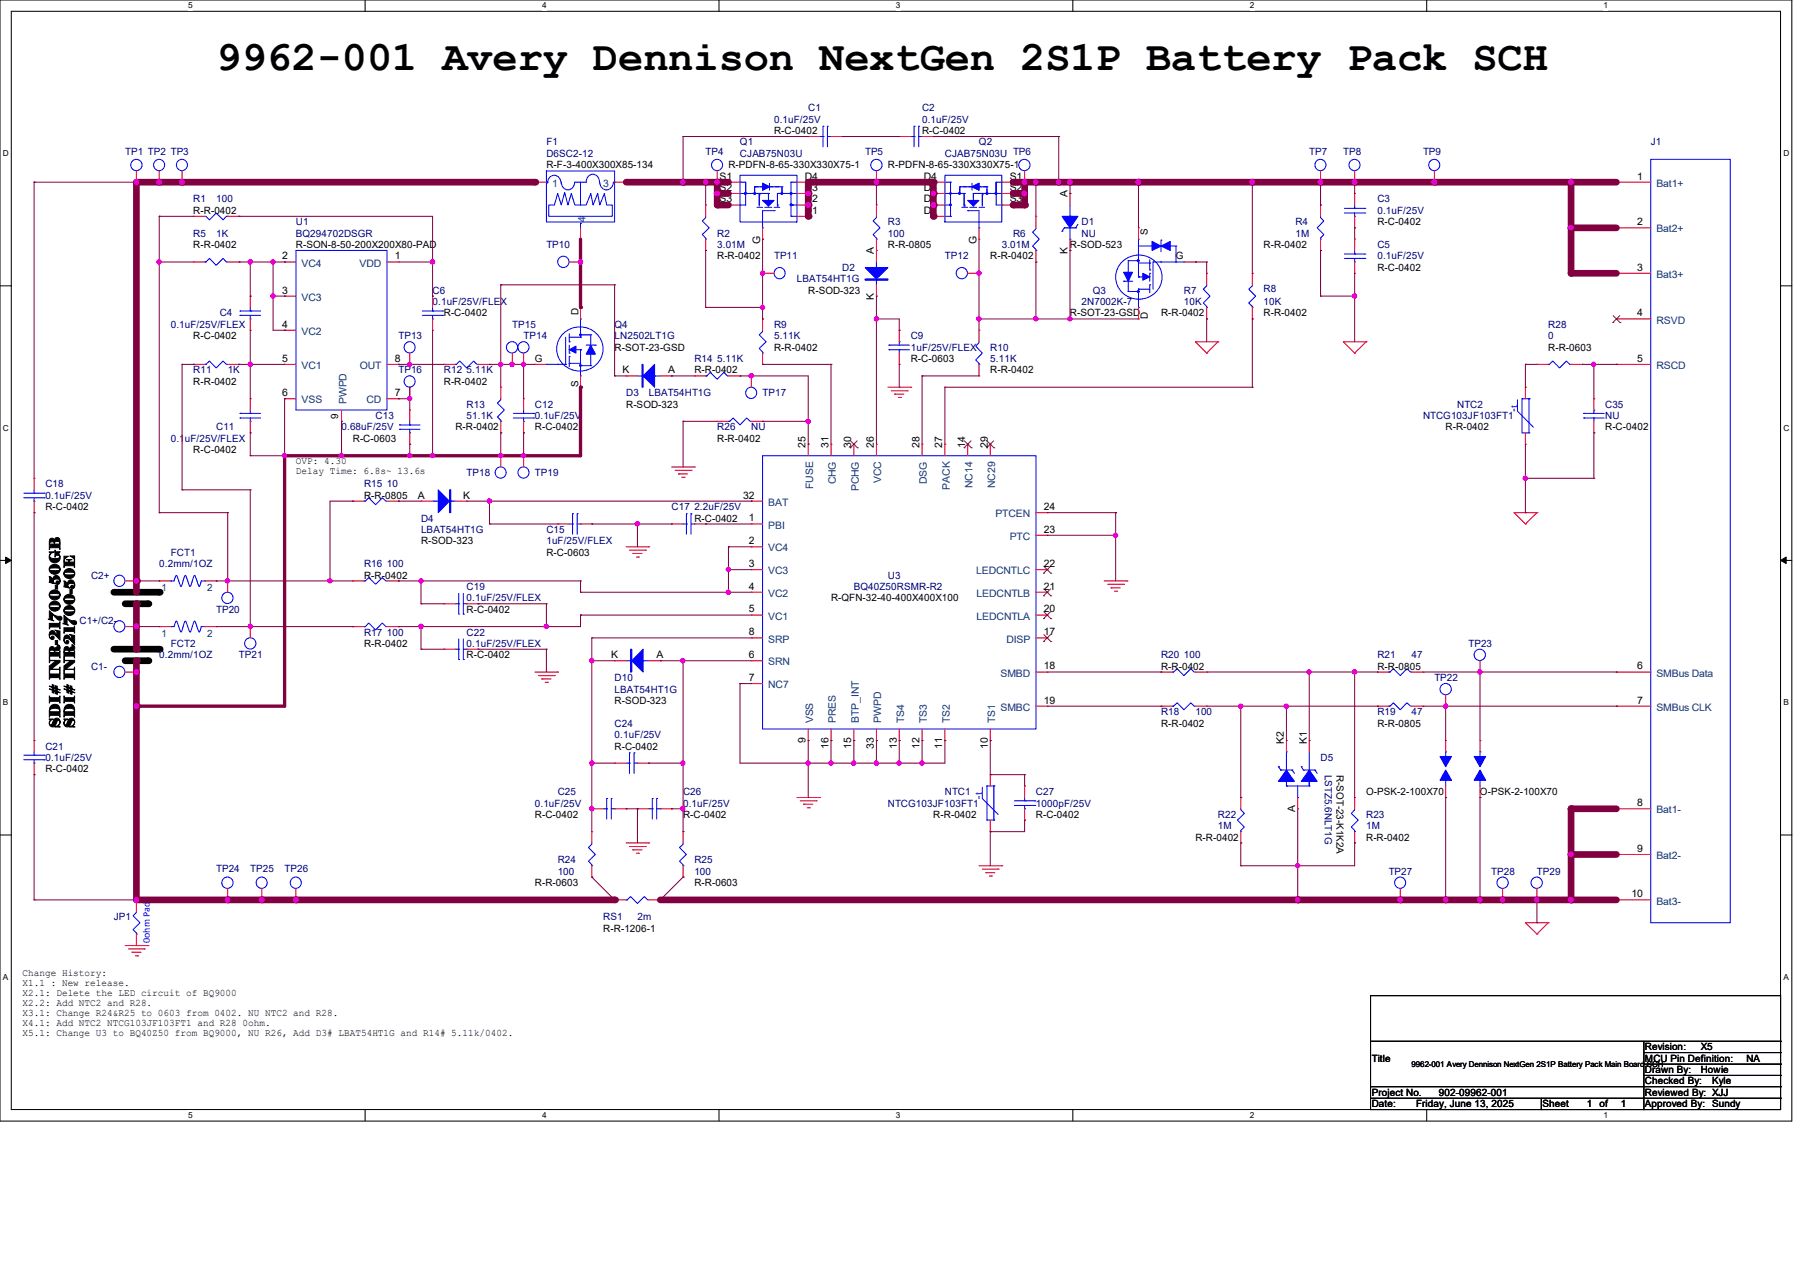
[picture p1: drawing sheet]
<svg xmlns="http://www.w3.org/2000/svg" width="297mm" height="210mm" viewBox="0 0 297 210" stroke-linecap="round" stroke-linejoin="round" font-family="sans-serif">
<defs><g id="words">
<text font-size="6.9" x="35.7" y="11.5">9962-001 Avery Dennison NextGen 2S1P Battery Pack SCH</text>
<g font-size="2.4">
<text x="9.9" y="120.1" transform="rotate(-90 9.9 120.1)">SDI# INR-21700-50GB</text>
<text x="12.3" y="120.1" transform="rotate(-90 12.3 120.1)">SDI# INR21700-50E</text>
</g>
<g font-size="1.9" fill="#00f">
<text x="250.5" y="67.3" transform="rotate(-90 250.5 67.3)">t</text>
<text x="162.2" y="131.2" transform="rotate(-90 162.2 131.2)">t</text>
</g>
<g font-size="1.7" fill="#000080">
<text x="127.8" y="20.3">0.1uF/25V</text>
<text x="133.4" y="18.4">C1</text>
<text x="152.2" y="18.4">C2</text>
<text x="152.2" y="20.3">0.1uF/25V</text>
<text x="20.7" y="25.5">TP1 TP2 TP3</text>
<text x="90.2" y="24">F1</text>
<text x="90.2" y="25.9">D6SC2-12</text>
<text x="116.5" y="25.5">TP4</text>
<text x="122.2" y="25.9">CJAB75N03U</text>
<text x="122.2" y="24">Q1</text>
<text x="142.8" y="25.5">TP5</text>
<text x="156" y="25.9">CJAB75N03U TP6</text>
<text x="161.6" y="24">Q2</text>
<text x="216.2" y="25.5">TP7</text>
<text x="221.8" y="25.5">TP8</text>
<text x="234.9" y="25.5">TP9</text>
<text x="272.5" y="24">J1</text>
<text x="31.9" y="33.4">R1</text>
<text x="35.7" y="33.4">100</text>
<text x="227.4" y="33.4">C3</text>
<text x="227.4" y="35.3">0.1uF/25V</text>
<text x="31.9" y="39.1">R5</text>
<text x="35.7" y="39.1">1K</text>
<text x="48.9" y="37.2">U1</text>
<text x="48.9" y="39.1">BQ294702DSGR</text>
<text x="90.2" y="40.9">TP10</text>
<text x="118.4" y="39.1">R2</text>
<text x="118.4" y="40.9">3.01M</text>
<text x="146.6" y="37.2">R3</text>
<text x="146.6" y="39.1">100</text>
<text x="165.4" y="40.9">3.01M</text>
<text x="167.3" y="39.1">R6</text>
<text x="178.6" y="37.2">D1</text>
<text x="178.6" y="39.1">NU</text>
<text x="213.9" y="37.2">R4</text>
<text x="213.9" y="39.1">1M</text>
<text x="227.4" y="40.9">C5</text>
<text x="127.8" y="42.8">TP11</text>
<text x="131.6" y="46.6">LBAT54HT1G</text>
<text x="139.1" y="44.7">D2</text>
<text x="156" y="42.8">TP12</text>
<text x="227.4" y="42.8">0.1uF/25V</text>
<text x="36.3" y="52.2">C4</text>
<text x="71.4" y="48.5">C6</text>
<text x="71.4" y="50.3">0.1uF/25V/FLEX</text>
<text x="178.6" y="50.3">2N7002K-7</text>
<text x="180.4" y="48.5">Q3</text>
<text x="195.5" y="48.5">R7</text>
<text x="195.5" y="50.3">10K</text>
<text x="208.6" y="48.1">R8</text>
<text x="208.6" y="50.3">10K</text>
<text x="28.2" y="54.1">0.1uF/25V/FLEX</text>
<text x="65.8" y="56">TP13</text>
<text x="84.6" y="54.1">TP15</text>
<text x="86.4" y="56">TP14</text>
<text x="101.5" y="54.1">Q4</text>
<text x="101.5" y="56">LN2502LT1G</text>
<text x="114.6" y="59.7">R14 5.11K</text>
<text x="127.8" y="54.1">R9</text>
<text x="127.8" y="56">5.11K</text>
<text x="150.4" y="56">C9</text>
<text x="150.4" y="57.9">1uF/25V/FLEX</text>
<text x="163.5" y="57.9">R10</text>
<text x="163.5" y="59.7">5.11K</text>
<text x="255.6" y="54.1">R28</text>
<text x="255.6" y="56">0</text>
<text x="31.9" y="61.6">R11</text>
<text x="37.6" y="61.6">1K</text>
<text x="65.8" y="61.6">TP16</text>
<text x="73.3" y="61.6">R12 5.11K</text>
<text x="103.4" y="65.4">D3</text>
<text x="107.1" y="65.4">LBAT54HT1G</text>
<text x="125.9" y="65.4">TP17</text>
<text x="35.7" y="71">C11</text>
<text x="56.4" y="71">0.68uF/25V</text>
<text x="62" y="69.1">C13</text>
<text x="77" y="67.3">R13</text>
<text x="77" y="69.1">51.1K</text>
<text x="88.3" y="67.3">C12</text>
<text x="88.3" y="69.1">0.1uF/25V</text>
<text x="118.4" y="71">R26</text>
<text x="124" y="71">NU</text>
<text x="234.9" y="69.1">NTCG103JF103FT1</text>
<text x="240.6" y="67.3">NTC2</text>
<text x="265" y="67.3">C35</text>
<text x="265" y="69.1">NU</text>
<text x="28.2" y="72.9">0.1uF/25V/FLEX</text>
<text x="7.5" y="80.4">C18</text>
<text x="7.5" y="82.3">0.1uF/25V</text>
<text x="60.1" y="80.4">R15 10</text>
<text x="77" y="78.5">TP18</text>
<text x="88.3" y="78.5">TP19</text>
<text x="69.5" y="86.1">D4</text>
<text x="69.5" y="87.9">LBAT54HT1G</text>
<text x="90.2" y="87.9">C15</text>
<text x="90.2" y="89.8">1uF/25V/FLEX</text>
<text x="110.9" y="84.2">C17 2.2uF/25V</text>
<text x="15" y="95.5">C2+</text>
<text x="26.3" y="93.6">0.2mm/1OZ</text>
<text x="28.2" y="91.7">FCT1</text>
<text x="60.1" y="93.6">R16 100</text>
<text x="146.6" y="95.5">U3</text>
<text x="35.7" y="101.1">TP20</text>
<text x="77" y="97.3">C19</text>
<text x="77" y="99.2">0.1uF/25V/FLEX</text>
<text x="141" y="97.3">BQ40Z50RSMR-R2</text>
<text x="13.1" y="103">C1+/C2-</text>
<text x="28.2" y="106.7">FCT2</text>
<text x="60.1" y="104.9">R17 100</text>
<text x="77" y="104.9">C22</text>
<text x="77" y="106.7">0.1uF/25V/FLEX</text>
<text x="242.4" y="106.7">TP23</text>
<text x="15" y="110.5">C1-</text>
<text x="26.3" y="108.6">0.2mm/1OZ</text>
<text x="39.5" y="108.6">TP21</text>
<text x="101.5" y="112.4">D10</text>
<text x="191.7" y="108.6">R20 100</text>
<text x="227.4" y="108.6">R21</text>
<text x="233" y="108.6">47</text>
<text x="236.8" y="112.4">TP22</text>
<text x="101.5" y="119.9">C24</text>
<text x="101.5" y="114.3">LBAT54HT1G</text>
<text x="191.7" y="118">R18</text>
<text x="197.4" y="118">100</text>
<text x="227.4" y="118">R19</text>
<text x="233" y="118">47</text>
<text x="7.5" y="123.7">C21</text>
<text x="7.5" y="125.5">0.1uF/25V</text>
<text x="101.5" y="121.8">0.1uF/25V</text>
<text x="218" y="125.5">D5</text>
<text x="92.1" y="131.1">C25</text>
<text x="112.8" y="131.1">C26</text>
<text x="156" y="131.1">NTC1</text>
<text x="171" y="131.1">C27</text>
<text x="218.7" y="127.8" transform="rotate(90 218.7 127.8)">LSTZ5.6NLT1G</text>
<text x="88.3" y="133.1">0.1uF/25V</text>
<text x="112.8" y="133.1">0.1uF/25V</text>
<text x="146.6" y="133.1">NTCG103JF103FT1</text>
<text x="171" y="133.1">1000pF/25V</text>
<text x="201.1" y="134.9">R22</text>
<text x="201.1" y="136.8">1M</text>
<text x="225.5" y="134.9">R23</text>
<text x="225.5" y="136.8">1M</text>
<text x="35.7" y="143.9">TP24</text>
<text x="41.3" y="143.9">TP25</text>
<text x="47" y="143.9">TP26</text>
<text x="92.1" y="142.5">R24</text>
<text x="114.6" y="142.5">R25</text>
<text x="92.1" y="144.3">100</text>
<text x="114.6" y="144.3">100</text>
<text x="229.3" y="144.3">TP27</text>
<text x="246.2" y="144.3">TP28</text>
<text x="253.7" y="144.3">TP29</text>
<text x="18.8" y="151.8">JP1</text>
<text x="99.6" y="151.8">RS1</text>
<text x="105.2" y="151.8">2m</text>
</g>
<g font-size="1.7">
<text x="127.8" y="22.1">R-C-0402</text>
<text x="152.2" y="22.1">R-C-0402</text>
<text x="90.2" y="27.8">R-F-3-400X300X85-134</text>
<text x="118.8" y="29.6">S1</text>
<text x="120.3" y="27.8">R-PDFN-8-65-330X330X75-1</text>
<text x="132.9" y="29.6">D4</text>
<text x="146.6" y="27.8">R-PDFN-8-65-330X330X75-1</text>
<text x="152.5" y="29.6">D4</text>
<text x="166.7" y="29.6">S1</text>
<text x="270.3" y="29.6">1</text>
<text x="31.9" y="35.3">R-R-0402</text>
<text x="118.8" y="33.4">S3</text>
<text x="118.8" y="31.5">S2</text>
<text x="132.9" y="35.3">D1</text>
<text x="132.9" y="33.4">D2</text>
<text x="132.9" y="31.5">D3</text>
<text x="152.5" y="35.3">D1</text>
<text x="152.5" y="33.4">D2</text>
<text x="152.5" y="31.5">D3</text>
<text x="166.7" y="33.4">S3</text>
<text x="166.7" y="31.5">S2</text>
<text x="176.2" y="32.5" transform="rotate(-90 176.2 32.5)">A</text>
<text x="31.9" y="40.9">R-R-0402</text>
<text x="48.9" y="40.9">R-SON-8-50-200X200X80-PAD</text>
<text x="125.5" y="40.3" transform="rotate(-90 125.5 40.3)">G</text>
<text x="144.3" y="41.9" transform="rotate(-90 144.3 41.9)">A</text>
<text x="146.6" y="40.9">R-R-0805</text>
<text x="161.2" y="40.3" transform="rotate(-90 161.2 40.3)">G</text>
<text x="176.2" y="41.9" transform="rotate(-90 176.2 41.9)">K</text>
<text x="176.7" y="40.9">R-SOD-523</text>
<text x="189.5" y="38.7" transform="rotate(-90 189.5 38.7)">S</text>
<text x="208.6" y="40.9">R-R-0402</text>
<text x="227.4" y="37.2">R-C-0402</text>
<text x="270.3" y="37.2">2</text>
<text x="46.6" y="42.8">2</text>
<text x="65.2" y="42.8">1</text>
<text x="118.4" y="42.8">R-R-0402</text>
<text x="163.5" y="42.8">R-R-0402</text>
<text x="194.1" y="42.8">G</text>
<text x="227.4" y="44.7">R-C-0402</text>
<text x="270.3" y="44.7">3</text>
<text x="46.6" y="48.4">3</text>
<text x="73.3" y="52.2">R-C-0402</text>
<text x="95.5" y="52" transform="rotate(-90 95.5 52)">D</text>
<text x="133.4" y="48.5">R-SOD-323</text>
<text x="144.3" y="49.4" transform="rotate(-90 144.3 49.4)">K</text>
<text x="176.7" y="52.2">R-SOT-23-GSD</text>
<text x="189.5" y="52.6" transform="rotate(-90 189.5 52.6)">D</text>
<text x="191.7" y="52.2">R-R-0402</text>
<text x="208.6" y="52.2">R-R-0402</text>
<text x="270.3" y="52.2">4</text>
<text x="31.9" y="56">R-C-0402</text>
<text x="46.6" y="54.1">4</text>
<text x="46.6" y="59.7">5</text>
<text x="65.2" y="59.7">8</text>
<text x="88.3" y="59.7">G</text>
<text x="101.5" y="57.9">R-SOT-23-GSD</text>
<text x="127.8" y="57.9">R-R-0402</text>
<text x="150.4" y="59.7">R-C-0603</text>
<text x="255.6" y="57.9">R-R-0603</text>
<text x="270.3" y="59.7">5</text>
<text x="31.9" y="63.5">R-R-0402</text>
<text x="46.6" y="65.4">6</text>
<text x="65.2" y="65.4">7</text>
<text x="73.3" y="63.5">R-R-0402</text>
<text x="95.5" y="63.9" transform="rotate(-90 95.5 63.9)">S</text>
<text x="102.8" y="61.6">K</text>
<text x="110.3" y="61.6">A</text>
<text x="114.6" y="61.6">R-R-0402</text>
<text x="163.5" y="61.6">R-R-0402</text>
<text x="55.8" y="69.2" transform="rotate(-90 55.8 69.2)">9</text>
<text x="75.2" y="71">R-R-0402</text>
<text x="88.3" y="71">R-C-0402</text>
<text x="103.4" y="67.3">R-SOD-323</text>
<text x="238.7" y="71">R-R-0402</text>
<text x="265" y="71">R-C-0402</text>
<text x="31.9" y="74.8">R-C-0402</text>
<text x="48.9" y="76.5">OVP: 4.30</text>
<text x="58.3" y="72.9">R-C-0603</text>
<text x="118.4" y="72.9">R-R-0402</text>
<text x="133" y="73.9" transform="rotate(-90 133 73.9)">25</text>
<text x="136.8" y="73.9" transform="rotate(-90 136.8 73.9)">31</text>
<text x="140.5" y="73.9" transform="rotate(-90 140.5 73.9)">30</text>
<text x="144.3" y="73.9" transform="rotate(-90 144.3 73.9)">26</text>
<text x="151.8" y="73.9" transform="rotate(-90 151.8 73.9)">28</text>
<text x="155.6" y="73.9" transform="rotate(-90 155.6 73.9)">27</text>
<text x="159.3" y="73.9" transform="rotate(-90 159.3 73.9)">14</text>
<text x="163.1" y="73.9" transform="rotate(-90 163.1 73.9)">29</text>
<text x="48.9" y="78.1">Delay Time: 6.8s~ 13.6s</text>
<text x="60.1" y="82.3">R-R-0805</text>
<text x="69" y="82.3">A</text>
<text x="76.5" y="82.3">K</text>
<text x="122.7" y="82.3">32</text>
<text x="7.5" y="84.2">R-C-0402</text>
<text x="69.5" y="89.8">R-SOD-323</text>
<text x="114.6" y="86.1">R-C-0402</text>
<text x="123.7" y="86">1</text>
<text x="123.7" y="89.8">2</text>
<text x="172.3" y="87.9">23</text>
<text x="172.3" y="84.2">24</text>
<text x="60.1" y="95.5">R-R-0402</text>
<text x="90.2" y="91.7">R-C-0603</text>
<text x="123.7" y="93.6">3</text>
<text x="172.3" y="93.6">22</text>
<text x="77" y="101.1">R-C-0402</text>
<text x="123.7" y="97.3">4</text>
<text x="123.7" y="101">5</text>
<text x="137.2" y="99.2">R-QFN-32-40-400X400X100</text>
<text x="172.3" y="101">20</text>
<text x="172.3" y="97.3">21</text>
<text x="60.1" y="106.7">R-R-0402</text>
<text x="123.7" y="104.8">8</text>
<text x="172.3" y="104.8">17</text>
<text x="77" y="108.6">R-C-0402</text>
<text x="100.9" y="108.6">K</text>
<text x="108.4" y="108.6">A</text>
<text x="123.7" y="108.6">6</text>
<text x="123.7" y="112.4">7</text>
<text x="172.3" y="110.4">18</text>
<text x="191.7" y="110.5">R-R-0402</text>
<text x="227.4" y="110.5">R-R-0805</text>
<text x="270.3" y="110.4">6</text>
<text x="101.5" y="116.1">R-SOD-323</text>
<text x="172.3" y="116.1">19</text>
<text x="191.7" y="119.9">R-R-0402</text>
<text x="227.4" y="119.9">R-R-0805</text>
<text x="270.3" y="116.1">7</text>
<text x="101.5" y="123.7">R-C-0402</text>
<text x="133" y="122.6" transform="rotate(-90 133 122.6)">9</text>
<text x="136.8" y="123.5" transform="rotate(-90 136.8 123.5)">16</text>
<text x="140.5" y="123.5" transform="rotate(-90 140.5 123.5)">15</text>
<text x="144.3" y="123.5" transform="rotate(-90 144.3 123.5)">33</text>
<text x="148" y="123.5" transform="rotate(-90 148 123.5)">13</text>
<text x="151.8" y="123.5" transform="rotate(-90 151.8 123.5)">12</text>
<text x="155.6" y="123.5" transform="rotate(-90 155.6 123.5)">11</text>
<text x="163.1" y="123.5" transform="rotate(-90 163.1 123.5)">10</text>
<text x="212" y="122.7" transform="rotate(-90 212 122.7)">K2</text>
<text x="215.7" y="122.7" transform="rotate(-90 215.7 122.7)">K1</text>
<text x="7.5" y="127.4">R-C-0402</text>
<text x="220.6" y="127.8" transform="rotate(90 220.6 127.8)">R-SOT-23-K1K2A</text>
<text x="225.5" y="131.1">O-PSK-2-100X70</text>
<text x="244.3" y="131.1">O-PSK-2-100X70</text>
<text x="88.3" y="134.9">R-C-0402</text>
<text x="112.8" y="134.9">R-C-0402</text>
<text x="154.1" y="134.9">R-R-0402</text>
<text x="171" y="134.9">R-C-0402</text>
<text x="213.8" y="134" transform="rotate(-90 213.8 134)">A</text>
<text x="270.3" y="133">8</text>
<text x="197.4" y="138.7">R-R-0402</text>
<text x="225.5" y="138.7">R-R-0402</text>
<text x="270.3" y="140.5">9</text>
<text x="88.3" y="146.2">R-R-0603</text>
<text x="114.6" y="146.2">R-R-0603</text>
<text x="269.4" y="148">10</text>
<text x="99.6" y="153.7">R-R-1206-1</text>
<text x="3.7" y="161.1">Change History:</text>
<text x="3.7" y="162.7">X1.1 : New release.</text>
<text x="3.7" y="164.4">X2.1: Delete the LED circuit of BQ9000</text>
<text x="3.7" y="166">X2.2: Add NTC2 and R28.</text>
<text x="3.7" y="167.7">X3.1: Change R24&amp;R25 to 0603 from 0402. NU NTC2 and R28.</text>
<text x="3.7" y="169.3">X4.1: Add NTC2 NTCG103JF103FT1 and R28 0ohm.</text>
<text x="3.7" y="171">X5.1: Change U3 to BQ40Z50 from BQ9000, NU R26, Add D3# LBAT54HT1G and R14# 5.11k/0402.</text>
<text x="271.6" y="173.3">Revision:</text>
<text x="280.8" y="173.3">X5</text>
<text x="226.5" y="175.1">Title</text>
<text x="271.6" y="177">Drawn By:</text>
<text x="271.6" y="178.9">Checked By:</text>
<text x="271.6" y="175.1">MCU Pin Definition:</text>
<text x="280.8" y="177">Howie</text>
<text x="282.7" y="178.9">Kyle</text>
<text x="288.3" y="175.1">NA</text>
<text x="226.5" y="182.7">Date:</text>
<text x="226.5" y="180.8">Project No.</text>
<text x="233.8" y="182.7">Friday, June 13, 2025</text>
<text x="237.6" y="180.8">902-09962-001</text>
<text x="254.7" y="182.7">Sheet</text>
<text x="262" y="182.7">1</text>
<text x="264.1" y="182.7">of</text>
<text x="267.6" y="182.7">1</text>
<text x="271.6" y="182.7">Approved By: Sundy</text>
<text x="271.6" y="180.8">Reviewed By: XJJ</text>
</g>
<g font-size="1.7" fill="#004080">
<text x="91.1" y="30.8">1</text>
<text x="99.6" y="30.8">3</text>
<text x="273.5" y="30.8">Bat1+</text>
<text x="96.6" y="36.7" transform="rotate(-90 96.6 36.7)">4</text>
<text x="273.5" y="38.4">Bat2+</text>
<text x="49.8" y="44">VC4</text>
<text x="59.4" y="44">VDD</text>
<text x="273.5" y="45.8">Bat3+</text>
<text x="49.8" y="49.6">VC3</text>
<text x="273.5" y="53.4">RSVD</text>
<text x="49.8" y="55.2">VC2</text>
<text x="49.8" y="60.9">VC1</text>
<text x="59.4" y="60.9">OUT</text>
<text x="273.5" y="60.9">RSCD</text>
<text x="49.8" y="66.5">VSS</text>
<text x="57.2" y="66.7" transform="rotate(-90 57.2 66.7)">PWPD</text>
<text x="60.5" y="66.5">CD</text>
<text x="126.8" y="83.4">BAT</text>
<text x="134.2" y="80.7" transform="rotate(-90 134.2 80.7)">FUSE</text>
<text x="138" y="79.9" transform="rotate(-90 138 79.9)">CHG</text>
<text x="141.8" y="81.1" transform="rotate(-90 141.8 81.1)">PCHG</text>
<text x="145.5" y="79.7" transform="rotate(-90 145.5 79.7)">VCC</text>
<text x="153" y="79.8" transform="rotate(-90 153 79.8)">DSG</text>
<text x="156.8" y="80.8" transform="rotate(-90 156.8 80.8)">PACK</text>
<text x="160.6" y="80.5" transform="rotate(-90 160.6 80.5)">NC14</text>
<text x="164.3" y="80.5" transform="rotate(-90 164.3 80.5)">NC29</text>
<text x="126.8" y="87.2">PBI</text>
<text x="164.3" y="85.3">PTCEN</text>
<text x="166.7" y="89.1">PTC</text>
<text x="126.8" y="91">VC4</text>
<text x="126.8" y="94.7">VC3</text>
<text x="161.2" y="94.7">LEDCNTLC</text>
<text x="26.7" y="97.5">1</text>
<text x="34.2" y="97.5">2</text>
<text x="126.8" y="98.5">VC2</text>
<text x="161.2" y="98.5">LEDCNTLB</text>
<text x="26.7" y="105">1</text>
<text x="34.2" y="105">2</text>
<text x="126.8" y="102.2">VC1</text>
<text x="126.8" y="106">SRP</text>
<text x="161.2" y="102.2">LEDCNTLA</text>
<text x="166.2" y="106">DISP</text>
<text x="126.8" y="109.8">SRN</text>
<text x="126.8" y="113.5">NC7</text>
<text x="165.2" y="111.6">SMBD</text>
<text x="273.5" y="111.6">SMBus Data</text>
<text x="134.2" y="119.3" transform="rotate(-90 134.2 119.3)">VSS</text>
<text x="138" y="119.3" transform="rotate(-90 138 119.3)">PRES</text>
<text x="141.8" y="119.3" transform="rotate(-90 141.8 119.3)">BTP_INT</text>
<text x="145.5" y="119.3" transform="rotate(-90 145.5 119.3)">PWPD</text>
<text x="149.3" y="119.3" transform="rotate(-90 149.3 119.3)">TS4</text>
<text x="153" y="119.3" transform="rotate(-90 153 119.3)">TS3</text>
<text x="156.8" y="119.3" transform="rotate(-90 156.8 119.3)">TS2</text>
<text x="164.3" y="119.3" transform="rotate(-90 164.3 119.3)">TS1</text>
<text x="165.2" y="117.3">SMBC</text>
<text x="273.5" y="117.3">SMBus CLK</text>
<text x="273.5" y="134.2">Bat1-</text>
<text x="273.5" y="141.7">Bat2-</text>
<text x="273.5" y="149.2">Bat3-</text>
</g>
<text font-size="1.7" fill="#00f" x="24.7" y="155.6" transform="rotate(-90 24.7 155.6)">0ohm Pad</text>
<g font-size="1.4">
<text x="31.1" y="1.4">5</text>
<text x="89.5" y="1.4">4</text>
<text x="147.9" y="1.4">3</text>
<text x="206.3" y="1.4">2</text>
<text x="264.8" y="1.4">1</text>
<text x=".5" y="25.7">D</text>
<text x="294.4" y="25.7">D</text>
<text x=".5" y="71">C</text>
<text x="294.4" y="71">C</text>
<text x=".5" y="116.3">B</text>
<text x="294.4" y="116.3">B</text>
<text x=".5" y="161.6">A</text>
<text x="294.4" y="161.6">A</text>
<text x="31.1" y="184.4">5</text>
<text x="89.5" y="184.4">4</text>
<text x="147.9" y="184.4">3</text>
<text x="206.3" y="184.4">2</text>
<text x="264.8" y="184.4">1</text>
</g>
<text font-size="1.3" x="233" y="176">9962-001 Avery Dennison NextGen 2S1P Battery Pack Main Board SCH</text>
</g></defs>
<path d="M0 0h295.8v185h-295.8zM1.9 1.9h292.1v181.1h-292.1z" fill="none" stroke="#000" stroke-width=".17"/>
<g fill="#fff">
<path d="M31.1 .2h.7v1.5h-.7z"/>
<path d="M31.1 183.2h.7v1.5h-.7z"/>
</g>
<path d="M60.3 0v1.9M60.3 183v1.9" fill="none" stroke="#000" stroke-width=".17"/>
<g fill="#fff">
<path d="M89.5 .2h.8v1.5h-.8z"/>
<path d="M89.5 183.2h.8v1.5h-.8z"/>
</g>
<path d="M118.7 0v1.9M118.7 183v1.9" fill="none" stroke="#000" stroke-width=".17"/>
<g fill="#fff">
<path d="M147.9 .2h.8v1.5h-.8z"/>
<path d="M147.9 183.2h.8v1.5h-.8z"/>
</g>
<path d="M177.1 0v1.9M177.1 183v1.9" fill="none" stroke="#000" stroke-width=".17"/>
<g fill="#fff">
<path d="M206.3 .2h.8v1.5h-.8z"/>
<path d="M206.3 183.2h.8v1.5h-.8z"/>
</g>
<path d="M235.5 0v1.9M235.5 183v1.9" fill="none" stroke="#000" stroke-width=".17"/>
<g fill="#fff">
<path d="M264.8 .2h.7v1.5h-.7z"/>
<path d="M264.8 183.2h.7v1.5h-.7z"/>
<path d="M.5 24.5h.9v1.5h-.9z"/>
<path d="M294.4 24.5h1v1.5h-1z"/>
<path d="M.5 69.8h.9v1.5h-.9z"/>
<path d="M294.4 69.8h1v1.5h-1z"/>
</g>
<path d="M0 47.2h1.9M294 47.2h1.8" fill="none" stroke="#000" stroke-width=".17"/>
<g fill="#fff">
<path d="M.5 115.1h.9v1.5h-.9z"/>
<path d="M294.4 115.1h.9v1.5h-.9z"/>
</g>
<path d="M0 92.5h1.9M294 92.5h1.8" fill="none" stroke="#000" stroke-width=".17"/>
<path d="M.9 91.9l1 .6-1 .5zM294 92.5l.9-.6v1.1z" fill="#000" stroke="#000" stroke-width=".17"/>
<g fill="#fff">
<path d="M.5 160.4h.9v1.5h-.9z"/>
<path d="M294.4 160.4h.9v1.5h-.9z"/>
</g>
<g fill="none" stroke="#000" stroke-width=".17">
<path d="M0 137.8h1.9M294 137.8h1.8M226.3 164.3h67.7v18.7h-67.7zM226.3 171.8h67.7M226.3 179.3h67.7M271.4 177.4h22.6M271.4 171.8v11.2M271.4 173.7h22.6M271.4 175.6h22.6M294 171.8h.1M294 177.4h.1M294 179.3h.1"/>
<path d="M294 173.7h.1M294 175.6h.1M226.3 181.2h67.7M254.5 183h.1M254.5 181.2v1.8M271.4 183h.1M294 181.2h.1"/>
</g>
<path d="M18.8 97.7h7.5M20.7 99.6h3.7M18.8 107.1h7.5M20.7 109h3.7" fill="none" stroke="#000" stroke-width="1.1"/>
<g fill="#000">
<circle cx="24.4" cy="99.6" r=".55"/>
<circle cx="26.3" cy="97.7" r=".55"/>
<circle cx="24.4" cy="109" r=".55"/>
<circle cx="26.3" cy="107.1" r=".55"/>
</g>
<g fill="none" stroke="#f00" stroke-width=".17">
<path d="M22.5 30.1h.1M22.5 28.2v1.9M26.3 30.1h.1M26.3 28.2v1.9M30.1 30.1h.1M30.1 28.2v1.9M31.9 35.7h.1M31.9 35.7h1.9M37.6 35.7h1.9M39.5 35.7h.1M88.3 30.1h.1M88.3 30.1h1.9"/>
<path d="M95.8 39.5h.1M95.8 37.6v1.9M101.5 30.1h1.9M103.4 30.1h.1M116.5 33.8h.1M116.5 33.8v1.9M116.5 39.5v1.8M118.4 30.1h.1M118.4 28.2v1.9M120.3 33.8h.1M120.3 31.9h.1M120.3 30.1h.1"/>
<path d="M120.3 30.1h1.9M120.3 33.8h1.9M120.3 31.9h1.9M125.9 39.5h.1M125.9 37.6v1.9M131.6 30.1h1.8M131.6 35.7h1.8M131.6 33.8h1.8M131.6 31.9h1.8M133.4 22.5h.1M133.4 35.7h.1M133.4 33.8h.1"/>
<path d="M133.4 30.1h.1M133.4 31.9h.1M133.4 22.5h1.9M137.2 22.5h1.9M139.1 22.5h.1M144.7 30.1h.1M144.7 33.8h.1M144.7 28.2v1.9M144.7 33.8v1.9M144.7 39.5v3.7M148.5 22.5h.1M148.5 22.5h1.9"/>
<path d="M152.2 22.5h1.9M154.1 35.7h.1M154.1 33.8h.1M154.1 30.1h.1M154.1 31.9h.1M154.1 22.5h.1M154.1 30.1h1.9M154.1 35.7h1.9M154.1 33.8h1.9M154.1 31.9h1.9M161.6 39.5h.1M161.6 37.6v1.9"/>
<path d="M165.4 30.1h1.9M165.4 33.8h1.9M165.4 31.9h1.9M167.3 33.8h.1M167.3 31.9h.1M167.3 30.1h.1M169.2 30.1h.1M169.2 28.2v1.9M171 35.7h.1M171 35.7v1.9M176.7 31.9h.1M176.7 31.9v1.9"/>
<path d="M176.7 39.5v1.8M188 37.6h.1M188 37.6v1.9M218 30.1h.1M218 33.8h.1M218 28.2v1.9M218 33.8v1.9M218 39.5v1.8M223.6 30.1h.1M223.6 39.5h.1M223.6 31.9h.1M223.6 37.6h.1"/>
<path d="M223.6 28.2v1.9M223.6 31.9v1.9M223.6 35.7v1.9M223.6 39.5v1.8M236.8 30.1h.1M236.8 28.2v1.9M266.9 30.1h.1M266.9 37.6h.1M266.9 30.1h5.6M266.9 37.6h5.6M31.9 43.2h.1M31.9 43.2h1.9"/>
<path d="M37.6 43.2h1.9M39.5 43.2h.1M41.3 48.9h.1M41.3 54.5h.1M41.3 48.9v1.8M41.3 52.6v1.9M47 43.2h.1M47 48.9h.1M47 54.5h.1M47 43.2h1.9M47 48.9h1.9M47 54.5h1.9"/>
<path d="M63.9 43.2h1.9M65.8 43.2h.1M67.6 58.3v1.8M71.4 48.9h.1M71.4 54.5h.1M71.4 48.9v1.8M71.4 52.6v1.9M84.6 58.3v1.8M86.4 58.3v1.8M94 43.2h1.8M95.8 50.7h.1M95.8 43.2h.1"/>
<path d="M95.8 50.7v1.9M116.5 41.3h.1M125.9 52.6h.1M125.9 45.1h.1M125.9 45.1h1.9M125.9 52.6v1.9M125.9 58.3v1.8M144.7 41.3h.1M144.7 48.9h.1M144.7 47v1.9M148.5 54.5h.1M148.5 54.5v1.9"/>
<path d="M148.5 58.3v1.8M159.8 45.1h1.8M161.6 45.1h.1M161.6 54.5h.1M161.6 54.5v1.9M171 43.2h.1M171 41.3v1.9M176.7 41.3h.1M188 52.6h.1M188 50.7v1.9M195.5 43.2h1.9M197.4 56.4h.1"/>
<path d="M197.4 43.2h.1M197.4 56.4h3.7M197.4 56.4l1.8 1.9M199.2 58.3h.1M199.2 52.6h.1M199.2 45.1h.1M199.2 45.1v1.9M199.2 50.7v1.9M201.1 56.4h.1M201.1 56.4l-1.9 1.9M206.8 52.6h.1M206.8 45.1h.1"/>
<path d="M206.8 45.1v1.9M206.8 50.7v1.9M218 41.3h.1M221.8 56.4h.1M221.8 56.4h3.8M221.8 56.4l1.8 1.9M223.6 58.3h.1M223.6 45.1h.1M223.6 43.2v1.9M225.6 56.4h.1M225.6 56.4l-2 1.9M266.9 52.6h.1"/>
<path d="M266.9 45.1h.1M266.9 52.6h5.6M266.9 45.1h5.6M5.6 78.9h.1M5.6 78.9v1.9M31.9 60.1h.1M31.9 60.1h1.9M37.6 60.1h1.9M39.5 60.1h.1M41.3 65.8h.1M41.3 71.4h.1M41.3 65.8v1.8"/>
<path d="M41.3 69.5v1.9M47 65.8h.1M47 60.1h.1M47 60.1h1.9M47 65.8h1.9M56.4 69.5h.1M56.4 67.6v1.9M63.9 60.1h1.9M63.9 65.8h1.9M65.8 60.1h.1M65.8 65.8h.1M67.6 67.6h.1"/>
<path d="M67.6 73.3h.1M67.6 65.8h.1M67.6 60.1h.1M67.6 63.9v1.9M67.6 67.6v1.9M67.6 71.4v1.9M73.3 60.1h.1M73.3 60.1h1.9M78.9 60.1h1.9M80.8 60.1h.1M82.7 75.2h.1M82.7 71.4h.1"/>
<path d="M82.7 63.9h.1M82.7 63.9v1.9M82.7 69.5v1.9M82.7 75.2v1.8M84.6 60.1h.1M86.4 60.1h.1M86.4 75.2h.1M86.4 65.8h.1M86.4 71.4h.1M86.4 65.8v1.8M86.4 69.5v1.9M86.4 75.2v1.8"/>
<path d="M88.3 60.1h.1M88.3 60.1h1.9M95.8 63.9h.1M95.8 62v1.9M103.4 62h.1M103.4 62h1.8M109 62h1.9M110.9 62h.1M110.9 77h3.7M111.5 77.6h2.6M112 78.2h.1M112 78.2h1.5"/>
<path d="M112.6 78.7h.3M112.9 78.7h.1M114.1 77.6h.1M114.6 77h.1M114.6 62h.1M114.6 62h1.9M118.4 69.5h.1M118.4 69.5h1.9M120.3 62h1.9M122.2 62h.1M124 62h.1M124 69.5h1.9"/>
<path d="M124 62v1.9M125.9 69.5h.1M125.9 60.1h.1M133.4 73.3h.1M133.4 73.3v1.9M137.2 73.3h.1M137.2 73.3v1.9M141 73.3h.1M141 73.3v1.9M144.7 73.3h.1M144.7 73.3v1.9M146.6 63.9h3.8"/>
<path d="M147.2 64.5h2.6M147.7 65h.1M147.7 65h1.5M148.3 65.6h.4M148.5 60.1h.1M148.7 65.6h.1M149.8 64.5h.1M150.4 63.9h.1M152.2 73.3h.1M152.2 73.3v1.9M156 73.3h.1M156 73.3v1.9"/>
<path d="M159.8 73.3h.1M159.8 73.3v1.9M161.6 62h.1M161.6 60.1v1.9M163.5 73.3h.1M163.5 73.3v1.9M251.8 73.3h.1M251.8 63.9h.1M251.8 63.9v1.9M251.8 71.4v1.9M253.7 60.1h.1M253.7 60.1h1.9"/>
<path d="M259.4 60.1h1.8M261.2 60.1h.1M263.1 71.4h.1M263.1 65.8h.1M263.1 65.8v1.8M263.1 69.5v1.9M266.9 60.1h.1M266.9 60.1h5.6M5.6 84.6h.1M5.6 82.7v1.9M20.7 95.8h1.8M22.5 95.8h.1"/>
<path d="M26.3 95.8h.1M26.3 95.8h1.9M33.8 95.8h1.9M35.7 95.8h.1M37.6 95.8h.1M37.6 95.8v1.9M58.3 82.7h.1M58.3 95.8h.1M58.3 95.8h1.8M58.3 82.7h1.8M63.9 95.8h1.9M63.9 82.7h1.9"/>
<path d="M65.8 82.7h.1M65.8 95.8h.1M69.5 82.7h.1M69.5 82.7h1.9M73.3 99.6h.1M73.3 99.6h1.9M75.2 82.7h1.8M77 82.7h.1M77 99.6h1.9M78.9 99.6h.1M92.1 86.4h.1M92.1 86.4h1.9"/>
<path d="M95.8 86.4h1.9M97.7 86.4h.1M103.4 90.2h3.7M103.9 90.8h2.7M104.5 91.3h.1M104.5 91.3h1.5M105.1 91.9h.3M105.4 91.9h.1M106.6 90.8h.1M107.1 90.2h.1M110.9 86.4h.1M110.9 86.4h1.9"/>
<path d="M114.6 86.4h1.9M116.5 86.4h.1M124 86.4h.1M124 82.7h.1M124 90.2h.1M124 97.7h.1M124 94h.1M124 90.2h1.9M124 82.7h1.9M124 86.4h1.9M124 97.7h1.9M124 94h1.9"/>
<path d="M171 84.6h1.9M171 97.7h1.9M171 94h1.9M171 88.3h1.9M172.9 88.3h.1M172.9 84.6h.1M172.9 97.7h.1M172.9 94h.1M182.3 95.8h3.8M182.9 96.4h2.6M183.4 97h.1M183.4 97h1.6"/>
<path d="M184 97.5h.4M184.4 97.5h.1M185.5 96.4h.1M186.1 95.8h.1M250 84.6h.1M250 84.6h3.7M250 84.6l1.8 1.8M251.8 86.4h.1M253.7 84.6h.1M253.7 84.6l-1.9 1.8M20.7 110.9h1.8M20.7 103.4h1.8"/>
<path d="M22.5 103.4h.1M22.5 110.9h.1M26.3 103.4h.1M26.3 103.4h1.9M33.8 103.4h1.9M35.7 103.4h.1M41.3 103.4h.1M41.3 103.4v1.8M58.3 103.4h.1M58.3 103.4h1.8M63.9 103.4h1.9M65.8 103.4h.1"/>
<path d="M73.3 107.1h.1M73.3 107.1h1.9M77 107.1h1.9M78.9 107.1h.1M88.3 110.9h3.8M88.9 111.5h2.6M89.5 112h.1M89.5 112h1.5M90 112.6h.4M90.4 112.6h.1M91.5 111.5h.1M92.1 110.9h.1"/>
<path d="M101.5 109h.1M101.5 109h1.9M107.1 109h1.9M109 109h.1M124 101.5h.1M124 109h.1M124 112.8h.1M124 105.2h.1M124 101.5h1.9M124 109h1.9M124 112.8h1.9M124 105.2h1.9"/>
<path d="M171 110.9h1.9M171 116.5h1.9M171 101.5h1.9M171 105.2h1.9M172.9 105.2h.1M172.9 110.9h.1M172.9 116.5h.1M172.9 101.5h.1M191.7 116.5h.1M191.7 110.9h.1M191.7 110.9h1.9M191.7 116.5h1.9"/>
<path d="M197.4 110.9h1.8M197.4 116.5h1.8M199.2 116.5h.1M199.2 110.9h.1M227.4 116.5h.1M227.4 110.9h.1M227.4 110.9h1.9M227.4 116.5h1.9M233 110.9h1.9M233 116.5h1.9M234.9 116.5h.1M234.9 110.9h.1"/>
<path d="M238.7 116.5h.1M238.7 114.6v1.9M244.3 110.9h.1M244.3 109v1.9M266.9 110.9h.1M266.9 116.5h.1M266.9 110.9h5.6M266.9 116.5h5.6M5.6 122.2h.1M5.6 127.8h.1M5.6 122.2v1.8M5.6 125.9v1.9"/>
<path d="M97.7 133.4h.1M97.7 137.2h.1M97.7 133.4h1.9M97.7 137.2v1.9M101.5 125.9h.1M101.5 133.4h1.9M101.5 125.9h1.9M103.4 133.4h.1M103.4 139.1h3.7M103.9 139.7h2.7M105.2 133.4h.1M105.2 133.4h1.9"/>
<path d="M105.2 125.9h1.9M106.6 139.7h.1M107.1 139.1h.1M107.1 125.9h.1M109 133.4h1.9M110.9 133.4h.1M112.8 137.2h.1M112.8 137.2v1.9M131.6 131.6h3.7M132.1 132.1h2.6M132.7 132.7h.1M132.7 132.7h1.5"/>
<path d="M133.3 133.3h.3M133.4 122.2h.1M133.4 120.3v1.9M133.6 133.3h.1M134.7 132.1h.1M135.3 131.6h.1M137.2 122.2h.1M137.2 120.3v1.9M141 122.2h.1M141 120.3v1.9M144.7 122.2h.1M144.7 120.3v1.9"/>
<path d="M148.5 122.2h.1M148.5 120.3v1.9M152.2 122.2h.1M152.2 120.3v1.9M156 122.2h.1M156 120.3v1.9M163.5 137.2h.1M163.5 127.8h.1M163.5 122.2h.1M163.5 120.3v1.9M163.5 127.8v1.9M163.5 135.3v1.9"/>
<path d="M169.2 129.7h.1M169.2 135.3h.1M169.2 129.7v1.9M169.2 133.4v1.9M204.9 139.1h.1M204.9 131.6h.1M204.9 131.6v1.8M204.9 137.2v1.9M212.4 122.2h.1M212.4 122.2v1.8M214.2 133.4h.1M214.2 131.6v1.8"/>
<path d="M216.2 122.2h.1M216.2 122.2v1.8M223.6 139.1h.1M223.6 131.6h.1M223.6 131.6v1.8M223.6 137.2v1.9M238.7 122.2h.1M238.7 131.6h.1M238.7 122.2v1.8M238.7 129.7v1.9M244.3 122.2h.1M244.3 131.6h.1"/>
<path d="M244.3 122.2v1.8M244.3 129.7v1.9M266.9 133.4h.1M266.9 133.4h5.6M20.7 156h3.7M21.2 156.5h2.6M21.8 157.1h.1M21.8 157.1h1.5M22.4 157.7h.3M22.5 156h.1M22.5 148.5h.1M22.5 148.5v1.9"/>
<path d="M22.5 154.1v1.9M22.7 157.7h.1M23.8 156.5h.1M24.4 156h.1M37.6 148.5h.1M37.6 146.6v1.9M43.2 148.5h.1M43.2 146.6v1.9M48.9 148.5h.1M48.9 146.6v1.9M97.7 144.7h.1M97.7 142.8v1.9"/>
<path d="M101.5 148.5h.1M101.5 148.5h1.9M104.5 140.2h.1M104.5 140.2h1.5M105.1 140.8h.3M105.4 140.8h.1M107.1 148.5h1.9M109 148.5h.1M112.8 144.7h.1M112.8 142.8v1.9M161.6 142.8h3.8M162.2 143.4h2.6"/>
<path d="M162.8 144h.1M162.8 144h1.5M163.3 144.5h.4M163.7 144.5h.1M164.8 143.4h.1M165.4 142.8h.1M231.2 148.5h.1M231.2 146.6v1.9M248.1 148.5h.1M248.1 146.6v1.9M251.8 152.2h.1M251.8 152.2h3.8"/>
<path d="M251.8 152.2l1.9 1.9M253.7 154.1h.1M253.7 148.5h.1M253.7 146.6v1.9M255.6 152.2h.1M255.6 152.2l-1.9 1.9M266.9 141h.1M266.9 148.5h.1M266.9 141h5.6M266.9 148.5h5.6"/>
</g>
<g fill="none" stroke="#00f" stroke-width=".17">
<path d="M33.8 35.7h.2l.6 .6 1.1-1.2 1.1 1.2 .6-.6h.2M37.6 35.7h.1M90.2 28.2h11.3v8.4h-11.3zM90.2 30.1h.2M90.4 30.2a1.14 1.14 0 0 1 1.1-1.3 1.14 1.14 0 0 1 1.1 1.3M90.4 30.1h.1M92.1 31.9l.6 1.9 .5-2 .6 2 .5-1.9 .6 1.9h1.9l.7-1.9 .4 1.9 .8-1.9 .3 1.9 .8-1.9 .4 1.9h.9v1.9h-10.5v-1.9h.9zM92.7 30.1a1.11 1.11 0 0 0 1.1 1.2 1.11 1.11 0 0 0 1.1-1.2M94.9 30.1h1.9a1.12 1.12 0 0 1 1.1-1.4 1.12 1.12 0 0 1 1.1 1.4M95.8 36.8h.1M95.8 30.1v3.7M95.8 36.8v.8"/>
<path d="M99 30.1a1.13 1.13 0 0 0 1.1 1.2 1.13 1.13 0 0 0 1.2-1.2M101.3 30.1h.2M101.5 30.1h.1M116.5 35.7v.2l-.5 .5 1.1 1.2-1.1 1.1 .5 .6v.2M116.5 39.5h.1M122.2 28.9h9.4v7.7h-9.4zM122.2 33.8h.1M122.2 31.9h.1M122.2 30.1h.1M122.2 31.9h.9M122.2 30.1h.9M124.2 31.9h.1"/>
<path d="M124.2 31.9h2.7M124.6 31.9h-1.5v-1.8v3.7h-.9M124.6 31.9h.1M124.6 30.8h.1M124.6 30.8h4.5M124.6 30.8v1.1M125 31.9h.1M125 34.2h.9M125.3 32.1h.1M125.3 31.9h.1M125.3 31.9v2.1M125.9 30.2l1.1 .6-1.1 .6z"/>
<path d="M125.9 37.6h.1M126.3 34.2h1.1M126.9 31.9h.1M126.9 31.9v1.2M127 30.2v1.2M127.8 34.8h.1M127.8 34.8h-1.9v2.8M127.8 34.2h.9M128.4 31.9h.1M128.4 33.8h.1M128.4 34h.1M128.4 31.9h3.2"/>
<path d="M128.4 31.9v2.1M129.1 30.8h.1M129.1 31.9h.1M129.1 30.8v1.1M130.6 35.7h.1M130.6 31.9h.1M130.6 30.1h.1M130.6 33.8h.1M130.6 30.1v5.6M130.6 35.7h1M130.6 30.1h1M130.6 33.8h1"/>
<path d="M130.8 33.8h.1M135.3 22.5h.6M135.9 22.5h.1M135.9 20.8h.1M135.9 20.8v3.4M136.6 20.8h.1M136.6 22.5h.6M136.6 20.8v3.4M137.2 22.5h.1M144.7 35.7v.2l-.6 .5 1.2 1.2-1.2 1.1 .6 .6v.2M144.7 39.5h.1M150.4 22.5h.5"/>
<path d="M150.9 22.5h.1M150.9 20.8h.1M150.9 20.8v3.4M151.7 20.8h.1M151.7 22.5h.5M151.7 20.8v3.4M152.2 22.5h.1M156 28.9h9.4v7.7h-9.4zM156 31.9h3.2M156 35.7h.9M156 30.1h.9M156 33.8h.9"/>
<path d="M156.8 33.8h.1M156.9 35.7h.1M156.9 31.9h.1M156.9 30.1h.1M156.9 33.8h.1M156.9 30.1v5.6M158.5 30.8h.1M158.5 31.9h.1M158.5 30.8h4.4M158.5 30.8v1.1M158.8 34.2h1M159.2 31.9h.1"/>
<path d="M159.2 33.8h.1M159.2 34h.1M159.2 31.9v2.1M159.8 34.8h.1M159.8 34.8h1.8v2.8M160.1 34.2h1.1M160.5 30.8l1.1-.6v1.2zM160.5 30.2v1.2M160.7 31.9h.1M160.7 31.9h2.6M160.7 31.9v1.2M161.6 37.6h.1"/>
<path d="M161.6 34.2h1M162.2 32.1h.1M162.2 31.9h.1M162.2 31.9v2.1M162.6 31.9h.1M162.9 31.9h1.6v-1.8v3.7h.9M162.9 31.9h.1M162.9 30.8h.1M162.9 30.8v1.1M163.3 31.9h.1M164.5 31.9h.9M164.5 30.1h.9"/>
<path d="M165.4 33.8h.1M165.4 31.9h.1M165.4 30.1h.1M171 37.6v.2l-.5 .5 1.1 1.2-1.1 1.1 .5 .5v.2M175.3 38.1h.1M175.7 37.6h.1M175.7 37.6h1.9M175.7 37.6l-.4 .5M176.7 35.7h.1M176.7 39.5h.1M176.7 33.8v1.9M176.7 37.6v1.9"/>
<path d="M177.6 37.6h.1M178 37l-.4 .6M188 39.5h.1M188 39.5v6.2M191.7 39.6h.1M191.7 39.6v1.9M218 35.7v.2l.6 .5-1.1 1.2 1.1 1.1-.6 .6v.2M218 39.5h.1M222 35.1h3.3M222 34.4h3.3M223.6 35.7h.1M223.6 34.4h.1"/>
<path d="M223.6 33.8v.6M223.6 35.1v.6M225.3 35.1h.1M225.3 34.4h.1M272.5 26.3h13.2v125.9h-13.2zM33.8 43.2h.2l.6-.6 1.1 1.2 1.1-1.2 .6 .6h.2M33.8 43.2h.1M39.6 52h.1M39.6 51.3h.1M39.6 52h3.4M39.6 51.3h3.4M41.3 52.6h.1"/>
<path d="M41.3 51.3h.1M41.3 50.7v.6M41.3 52v.6M48.9 41.3h15v26.3h-15zM69.7 52h3.4M69.7 51.3h3.4M71.4 52.6h.1M71.4 51.3h.1M71.4 50.7v.6M71.4 52v.6M73.1 52h.1M73.1 51.3h.1"/>
<path d="M93 55a3.8 3.8 0 0 1 4.8-.5 3.8 3.8 0 0 1 1.5 4.5 3.8 3.8 0 0 1-4.6 2.1 3.8 3.8 0 0 1-2.7-4.3l.2-.6zM93.4 55.6v4.5M94 56.4h.1M94 58.3h.1M94 58.8h.1M94 59.9h.1M94 55.1v1.3M94 56.9v1.4M94 58.8v1.7M94 55.6h1.8M94 59.9h1.8M94 57.7h1.8"/>
<path d="M95.8 55.6h.1M95.8 57.7h.1M95.8 52.6h.1M95.8 55.2h.1M95.8 52.6v3M95.8 57.7v4.3M95.8 55.2h1.7M96.8 56.9h1.5M97.5 55.2h.1M97.5 55.2v5.1M98.3 56.9h.1M125.9 54.5v.2l-.6 .5 1.2 1.2-1.2 1.1 .6 .6v.2"/>
<path d="M125.9 58.3h.1M144.7 46.2h.1M144.7 44.2h.1M144.7 43.2v1M144.7 46.2v.8M146.8 56.9h.1M146.8 57.7h.1M146.8 57.7h3.4M146.8 56.9h3.4M148.5 56.4h.1M148.5 57.7h.1M148.5 56.4v.5"/>
<path d="M148.5 57.7v.6M161.6 56.4v.2l-.5 .5 1.1 1.2-1.1 1.1 .5 .5v.2M171 41.3h.1M185.3 43.1a3.8 3.8 0 0 1 4.7-.5 3.8 3.8 0 0 1 1.6 4.5 3.8 3.8 0 0 1-4.6 2.1 3.8 3.8 0 0 1-2.7-4.2l.2-.7zM185.5 46.4h.1M185.5 46.4h1.5M186.3 48.1h.1M186.3 43h.1M186.3 48.1h1.7M186.3 43v5.1M186.3 43h1.7M188 47.7h.1"/>
<path d="M188 45.7h.1M188 43h.1M188 50.7h.1M188 48.1h.1M188 47.7h1.8M188 47.7v3M188 43.4h1.8M188 45.7h1.8M188 40.6h2.2M189.8 47h.1M189.8 45.1h.1M189.8 44.5h.1"/>
<path d="M189.8 43.4h.1M189.8 42.8v1.7M189.8 45.1v1.3M189.8 47v1.3M190.2 40.6h.1M190.4 43.2h.1M190.4 43.2v4.5M190.4 43.2h5.1M191.7 43.2h.1M193.2 40.6h.9M194.1 43.2h.1M194.1 40.6h.1"/>
<path d="M194.1 40.6v2.6M195.5 43.2h.1M199.2 47v.2l-.5 .5 1.1 1.2-1.1 1.1 .5 .5v.2M199.2 50.7h.1M206.8 47v.2l-.6 .5 1.1 1.2-1.1 1.1 .6 .5v.2M206.8 50.7h.1M222 42.6h3.3M222 41.9h3.3M223.6 43.2h.1M223.6 41.9h.1M223.6 41.3v.6M223.6 42.6v.6"/>
<path d="M225.3 42.6h.1M225.3 41.9h.1M33.8 60.1h.2l.6-.5 1.1 1.1 1.1-1.1 .6 .5h.2M33.8 60.1h.1M39.6 69h.1M39.6 68.2h.1M39.6 68.2h3.4M39.6 69h3.4M41.3 69.5h.1M41.3 68.2h.1M41.3 67.6v.6M41.3 69v.5"/>
<path d="M66 70.8h.1M66 70.1h.1M66 70.8h3.3M66 70.1h3.3M67.6 71.4h.1M67.6 70.1h.1M67.6 69.5v.6M67.6 70.8v.6M75.2 60.1h.2l.5-.5 1.1 1.1 1.2-1.1 .5 .5h.2M75.2 60.1h.1M82.7 65.8v.2l-.6 .5 1.2 1.1-1.2 1.2 .6 .5v.2M82.7 69.5h.1"/>
<path d="M84.8 68.2h3.3M84.8 69h3.3M86.4 69.5h.1M86.4 68.2h.1M86.4 67.6v.6M86.4 69v.5M88.1 69h.1M88.1 68.2h.1M90.2 60.1h.1M90.2 60.1h3.2M92.1 60.1h.1M93.4 60.1h.1"/>
<path d="M95.8 60.3h.1M95.8 62h.1M95.8 60.3h1.7M97.5 60.3h.1M105.2 62h.8M106 62h.1M108.1 62h.1M108.1 62h.9M116.5 62h.2l.6-.6 1.1 1.2 1.1-1.2 .6 .6h.2M116.5 62h.1M120.3 69.5h.2l.5-.5 1.2 1.1 1.1-1.1 .6 .5h.1M120.3 69.5h.1"/>
<path d="M125.9 75.2h45.1v45.1h-45.1zM161.6 60.1h.1M250 67.5v.3M250.5 66v1.8l2.7 2.7M251.3 65.8h.1M251.3 65.8h1.1M251.3 65.8v5.6h1.1M252.4 65.8h.1M252.4 71.4h.1M252.4 65.8v5.6M255.6 60.1h.2l.6-.5 1.1 1.1 1.1-1.1 .6 .5h.2M255.6 60.1h.1"/>
<path d="M261.5 68.2h.1M261.5 69h.1M261.5 68.2h3.3M261.5 69h3.3M263.1 67.6h.1M263.1 69h.1M263.1 67.6v.6M263.1 69v.5M3.9 82.1h3.4M3.9 81.4h3.4M5.6 82.7h.1M5.6 81.4h.1"/>
<path d="M5.6 80.8v.6M5.6 82.1v.6M7.3 82.1h.1M7.3 81.4h.1M28.2 95.8h.5l.4-.9a2.5 2.5 0 0 1 .6 1.5l.2 .3 .6-1.8a2.5 2.5 0 0 1 .7 1.5l.2 .3 .7-1.8a2.5 2.5 0 0 1 .6 1.5l.2 .3 .3-.9h.6M28.2 95.8h.1M33.8 95.8h.1M60.1 82.7h.2l.6-.6 1.1 1.2 1.1-1.2 .6 .6h.2M60.1 82.7h.1M60.1 95.8h.2l.6-.5 1.1 1.1 1.1-1.1 .6 .5h.2M60.1 95.8h.1M71.4 82.7h.9"/>
<path d="M72.3 82.7h.1M74.4 82.7h.1M74.4 82.7h.8M75.2 99.6h.5M75.7 99.6h.1M75.7 97.9v3.4M76.5 99.6h.5M76.5 97.9v3.4M77 99.6h.1M94 86.4h.5M94.5 86.4h.1M94.5 84.8h.1"/>
<path d="M94.5 84.8v3.3M95.3 84.8h.1M95.3 86.4h.5M95.3 84.8v3.3M95.8 86.4h.1M112.8 86.4h.5M113.3 86.4h.1M113.3 84.8h.1M113.3 84.8v3.3M114.1 84.8h.1M114.1 86.4h.5M114.1 84.8v3.3"/>
<path d="M114.6 86.4h.1M28.2 103.4h.5l.4-.9a2.51 2.51 0 0 1 .6 1.4l.2 .4 .6-1.8a2.51 2.51 0 0 1 .7 1.4l.2 .4 .7-1.8a2.51 2.51 0 0 1 .6 1.4l.2 .4 .3-.9h.6M28.2 103.4h.1M33.8 103.4h.1M60.1 103.4h.2l.6-.6 1.1 1.1 1.1-1.1 .6 .6h.2M60.1 103.4h.1M75.2 107.1h.5M75.7 101.3h.1M75.7 107.1h.1M75.7 108.8h.1M75.7 105.4v3.4M76.5 101.3h.1"/>
<path d="M76.5 108.8h.1M76.5 105.4v3.4M76.5 107.1h.5M77 107.1h.1M103.4 109h.7M104.1 109h.1M106.2 109h.1M106.2 109h.9M193.6 116.5h.2l.6-.5 1.1 1.1 1.1-1.1 .5 .5h.3M193.6 116.5h.1M193.6 110.9h.2l.6-.6 1.1 1.2 1.1-1.2 .5 .6h.3M193.6 110.9h.1"/>
<path d="M229.3 116.5h.2l.5-.5 1.2 1.1 1.1-1.1 .6 .5h.1M229.3 116.5h.1M229.3 110.9h.2l.5-.6 1.2 1.2 1.1-1.2 .6 .6h.1M229.3 110.9h.1M3.9 125.3h3.4M3.9 124.6h3.4M5.6 125.9h.1M5.6 124.6h.1M5.6 124v.6M5.6 125.3v.6M7.3 125.3h.1M7.3 124.6h.1"/>
<path d="M97.7 139.1v.2l-.5 .5 1.1 1.2-1.1 1.1 .5 .6v.1M99.6 133.4h.6M100.2 133.4h.1M100.2 131.7h.1M100.2 131.7v3.4M100.9 131.7h.1M100.9 133.4h.6M100.9 131.7v3.4M101.5 133.4h.1M103.4 125.9h.5M103.9 125.9h.1M103.9 124.2h.1"/>
<path d="M103.9 124.2v3.4M104.7 124.2h.1M104.7 125.9h.5M104.7 124.2v3.4M105.2 125.9h.1M107.1 133.4h.6M107.7 133.4h.1M107.7 131.7h.1M107.7 131.7v3.4M108.4 131.7h.1M108.4 133.4h.6M108.4 131.7v3.4"/>
<path d="M109 133.4h.1M112.8 139.1v.2l-.6 .5 1.1 1.2-1.1 1.1 .6 .6v.1M161.6 131.4v.3M162.2 129.9v1.8l2.6 2.7M162.9 129.7h.1M162.9 129.7h1.2M162.9 129.7v5.6h1.2M164.1 129.7h.1M164.1 135.3h.1M164.1 129.7v5.6M167.5 132.9h3.4M167.5 132.1h3.4"/>
<path d="M169.2 133.4h.1M169.2 132.1h.1M169.2 131.6v.5M169.2 132.9v.5M170.9 132.9h.1M170.9 132.1h.1M204.9 133.4v.2l.5 .6-1.1 1.1 1.1 1.1-.5 .6v.2M204.9 137.2h.1M211.1 126.5h.1M211.1 126.5l.4 .5M211.5 127h.1M211.5 127h1.8"/>
<path d="M212.4 129.7h.1M212.4 128.9h.1M212.4 124h.1M212.4 129.7h3.8M212.4 124v3M212.4 128.9v.8M213.3 127h.1M213.3 127l.4 .6M214.2 131.6h.1M214.2 129.7v1.9M214.8 126.5h.1M214.8 126.5l.4 .5"/>
<path d="M215.2 127h.1M215.2 127h1.9M216.2 129.7h.1M216.2 128.9h.1M216.2 124v5.7M217.1 127h.1M217.1 127l.4 .6M223.6 133.4v.2l-.5 .6 1.1 1.1-1.1 1.1 .5 .6v.2M223.6 137.2h.1M238.7 128.7h.1M238.7 124h.1M238.7 124v.8"/>
<path d="M238.7 128.7v1M244.3 128.7h.1M244.3 124h.1M244.3 124v.8M244.3 128.7v1M22.5 150.4v.1l-.5 .6 1.1 1.1-1.1 1.2 .5 .5v.2M22.5 154.1h.1M97.7 142.8h.1M103.4 148.5h.1l.6-.6 1.1 1.2 1.2-1.2 .5 .6h.2M103.4 148.5h.1M112.8 142.8h.1"/>
<circle cx="22.5" cy="27.2" r=".93"/>
<circle cx="26.3" cy="27.2" r=".92"/>
<circle cx="30" cy="27.2" r=".92"/>
<circle cx="118.4" cy="27.2" r=".92"/>
<circle cx="144.7" cy="27.2" r=".93"/>
<circle cx="169.1" cy="27.2" r=".93"/>
<circle cx="218" cy="27.2" r=".92"/>
<circle cx="223.6" cy="27.2" r=".92"/>
<circle cx="236.8" cy="27.2" r=".92"/>
<circle cx="67.6" cy="57.3" r=".92"/>
<circle cx="84.5" cy="57.3" r=".93"/>
<circle cx="86.4" cy="57.3" r=".92"/>
<circle cx="93" cy="43.2" r=".93"/>
<circle cx="128.7" cy="45.1" r=".92"/>
<circle cx="158.8" cy="45.1" r=".93"/>
<circle cx="67.6" cy="62.9" r=".92"/>
<circle cx="82.6" cy="78" r=".92"/>
<circle cx="86.4" cy="78" r=".92"/>
<circle cx="124" cy="64.8" r=".92"/>
<circle cx="19.7" cy="95.8" r=".92"/>
<circle cx="37.5" cy="98.6" r=".93"/>
<circle cx="19.7" cy="110.8" r=".92"/>
<circle cx="19.7" cy="103.3" r=".92"/>
<circle cx="41.3" cy="106.2" r=".93"/>
<circle cx="238.7" cy="113.7" r=".93"/>
<circle cx="244.3" cy="108" r=".93"/>
<circle cx="37.5" cy="145.6" r=".93"/>
<circle cx="43.2" cy="145.6" r=".92"/>
<circle cx="48.8" cy="145.6" r=".92"/>
<circle cx="231.2" cy="145.6" r=".92"/>
<circle cx="248.1" cy="145.6" r=".93"/>
<circle cx="253.7" cy="145.6" r=".93"/>
</g>
<g fill="#00f" stroke="#00f" stroke-width=".17">
<path d="M72.3 80.8l1.9 1.9-1.9 1.9z"/>
<path d="M106.2 62l1.9-1.9v3.8z"/>
<path d="M106.2 107.1v3.8l-1.9-1.9z"/>
<path d="M142.8 44.2h3.8l-1.9 1.8z"/>
<path d="M244.3 127l1 1.7h-1.9z" fill-rule="evenodd"/>
<path d="M243.4 124.8h1.9l-1 1.7z" fill-rule="evenodd"/>
<path d="M74.2 80.8h.2v3.8h-.2z" fill-rule="evenodd"/>
<path d="M106 60.1h.2v3.8h-.2z" fill-rule="evenodd"/>
<path d="M104.1 107.1h.2v3.8h-.2z" fill-rule="evenodd"/>
<path d="M94 57.7l1.1-.6v1.2z" fill-rule="evenodd"/>
<path d="M97.5 56.9l.8 1.5h-1.5z" fill-rule="evenodd"/>
<path d="M175.3 35.7h2.7l-1.3 1.9z" fill-rule="evenodd"/>
<path d="M142.8 46h3.8v.2h-3.8z" fill-rule="evenodd"/>
<path d="M125.9 30.2l1.1 .6-1.1 .6z" fill-rule="evenodd"/>
<path d="M125.9 33.1h1.9l-.9 .9v-.4v.4z" fill-rule="evenodd"/>
<path d="M188.7 45.1l1.1 .6-1.1 .5z" fill-rule="evenodd"/>
<path d="M185.5 44.9h1.5l-.7 1.5z" fill-rule="evenodd"/>
<path d="M190.2 39.8l1.5 .8-1.5 .7z" fill-rule="evenodd"/>
<path d="M191.7 40.6l1.5-.8v1.5z" fill-rule="evenodd"/>
<path d="M212.4 127l1.3 1.9h-2.6z" fill-rule="evenodd"/>
<path d="M216.2 127l1.3 1.9h-2.7z" fill-rule="evenodd"/>
<path d="M160.5 30.8l1.1-.6v1.2z" fill-rule="evenodd"/>
<path d="M159.8 33.1h1.8l-.9 .9v-.4v.4z" fill-rule="evenodd"/>
<path d="M238.7 127l.9 1.7h-1.9z" fill-rule="evenodd"/>
<path d="M237.7 124.8h1.9l-.9 1.7z" fill-rule="evenodd"/>
<circle cx="95.8" cy="55.2" r=".15"/>
<circle cx="95.8" cy="60.3" r=".15"/>
<circle cx="124.6" cy="31.9" r=".17"/>
<circle cx="129.1" cy="31.9" r=".17"/>
<circle cx="130.6" cy="33.8" r=".17"/>
<circle cx="130.6" cy="31.9" r=".17"/>
<circle cx="123.1" cy="31.9" r=".17"/>
<circle cx="187.9" cy="48.1" r=".17"/>
<circle cx="187.9" cy="43" r=".17"/>
<circle cx="162.9" cy="31.9" r=".17"/>
<circle cx="158.4" cy="31.9" r=".17"/>
<circle cx="156.9" cy="33.8" r=".15"/>
<circle cx="156.9" cy="31.9" r=".15"/>
<circle cx="164.4" cy="31.9" r=".17"/>
</g>
<g fill="none" stroke="#804000" stroke-width=".17">
<path d="M266.3 53.2h.1M266.3 52.1l1.2 1.1M267.4 52.1l-1.1 1.1M267.5 53.2h.1M140.4 73.9h.1M140.4 72.7l1.2 1.2M141.5 72.7l-1.1 1.2M141.6 73.9h.1M159.2 73.9h.1M159.2 72.7l1.2 1.2M160.3 72.7l-1.1 1.2M160.4 73.9h.1"/>
<path d="M162.9 73.9h.1M162.9 72.7l1.2 1.2M164 72.7l-1.1 1.2M164.1 73.9h.1M172.3 98.3h.1M172.3 94.6h.1M172.3 97.2l1.2 1.1M172.3 93.4l1.2 1.2M173.4 97.2l-1.1 1.1M173.4 93.4l-1.1 1.2M173.5 98.3h.1M173.5 94.6h.1"/>
<path d="M172.3 105.8h.1M172.3 102.1h.1M172.3 104.7l1.2 1.1M172.3 100.9l1.2 1.2M173.4 104.7l-1.1 1.1M173.4 100.9l-1.1 1.2M173.5 105.8h.1M173.5 102.1h.1"/>
</g>
<path d="M103.4 30.1h9.4" fill="none" stroke="#800040" stroke-width="1.1"/>
<circle cx="112.8" cy="30.1" r=".55" fill="#800040"/>
<circle cx="112.7" cy="30" r=".35" fill="#f0f" stroke="#f0f" stroke-width=".17"/>
<path d="M22.5 30.1h3.8" fill="none" stroke="#800040" stroke-width="1.1"/>
<circle cx="26.3" cy="30.1" r=".55" fill="#800040"/>
<path d="M133.4 30.1h11.3" fill="none" stroke="#800040" stroke-width="1.1"/>
<circle cx="144.7" cy="30.1" r=".55" fill="#800040"/>
<path d="M167.3 30.1h1.9" fill="none" stroke="#800040" stroke-width="1.1"/>
<circle cx="167.3" cy="30.1" r=".55" fill="#800040"/>
<path d="M22.5 30.1v65.7" fill="none" stroke="#800040" stroke-width="1.1"/>
<circle cx="22.5" cy="95.8" r=".55" fill="#800040"/>
<g fill="#f0f" stroke="#f0f" stroke-width=".17">
<circle cx="22.5" cy="30" r=".35"/>
<circle cx="22.5" cy="95.8" r=".35"/>
</g>
<path d="M22.5 109v1.9" fill="none" stroke="#800040" stroke-width="1.1"/>
<circle cx="22.5" cy="109" r=".55" fill="#800040"/>
<path d="M22.5 148.5h15.1" fill="none" stroke="#800040" stroke-width="1.1"/>
<circle cx="37.6" cy="148.5" r=".55" fill="#800040"/>
<path d="M95.8 63.9v11.3" fill="none" stroke="#800040" stroke-width=".55"/>
<circle cx="95.8" cy="63.9" r=".28" fill="#800040"/>
<path d="M22.5 116.5h24.5" fill="none" stroke="#800040" stroke-width=".55"/>
<circle cx="22.5" cy="116.5" r=".28" fill="#800040"/>
<path d="M95.8 39.5v3.7" fill="none" stroke="#800040" stroke-width=".55"/>
<circle cx="95.8" cy="43.2" r=".28" fill="#800040"/>
<path d="M39.5 43.2h.1M39.5 43.2h1.8M47 65.8h.1M47 65.8v9.4M56.4 69.5h.1M56.4 69.5v5.7" fill="none" stroke="#800040" stroke-width=".17"/>
<circle cx="56.3" cy="75.1" r=".35" fill="#f0f" stroke="#f0f" stroke-width=".17"/>
<path d="M56.4 75.2h11.2" fill="none" stroke="#800040" stroke-width=".55"/>
<circle cx="56.4" cy="75.2" r=".28" fill="#800040"/>
<path d="M80.8 60.1h1.9M82.7 60.1h.1M82.7 71.4h.1M82.7 71.4v3.8" fill="none" stroke="#800040" stroke-width=".17"/>
<path d="M82.7 75.2h3.7" fill="none" stroke="#800040" stroke-width=".55"/>
<circle cx="82.7" cy="75.2" r=".28" fill="#800040"/>
<circle cx="86.4" cy="75.1" r=".35" fill="#f0f" stroke="#f0f" stroke-width=".17"/>
<path d="M22.5 99.6v3.8" fill="none" stroke="#800040" stroke-width="1.1"/>
<circle cx="22.5" cy="99.6" r=".55" fill="#800040"/>
<path d="M65.8 95.8h.1M65.8 95.8h3.7M65.8 103.4h.1M65.8 103.4h3.7" fill="none" stroke="#800040" stroke-width=".17"/>
<path d="M118.4 30.1v1.8" fill="none" stroke="#800040" stroke-width="1.1"/>
<circle cx="118.4" cy="30.1" r=".55" fill="#800040"/>
<circle cx="118.4" cy="30" r=".35" fill="#f0f" stroke="#f0f" stroke-width=".17"/>
<path d="M118.4 31.9v1.9" fill="none" stroke="#800040" stroke-width="1.1"/>
<circle cx="118.4" cy="31.9" r=".55" fill="#800040"/>
<path d="M133.4 30.1v1.8" fill="none" stroke="#800040" stroke-width="1.1"/>
<circle cx="133.4" cy="31.9" r=".55" fill="#800040"/>
<circle cx="133.4" cy="31.9" r=".35" fill="#f0f" stroke="#f0f" stroke-width=".17"/>
<path d="M154.1 30.1v1.8" fill="none" stroke="#800040" stroke-width="1.1"/>
<circle cx="154.1" cy="31.9" r=".55" fill="#800040"/>
<circle cx="154.1" cy="31.9" r=".35" fill="#f0f" stroke="#f0f" stroke-width=".17"/>
<path d="M169.2 30.1v1.8" fill="none" stroke="#800040" stroke-width="1.1"/>
<circle cx="169.2" cy="30.1" r=".55" fill="#800040"/>
<path d="M43.2 148.5h5.7" fill="none" stroke="#800040" stroke-width="1.1"/>
<circle cx="48.9" cy="148.5" r=".55" fill="#800040"/>
<path d="M109 148.5h105.2" fill="none" stroke="#800040" stroke-width="1.1"/>
<circle cx="214.2" cy="148.5" r=".55" fill="#800040"/>
<circle cx="214.2" cy="148.4" r=".35" fill="#f0f" stroke="#f0f" stroke-width=".17"/>
<g fill="none" stroke="#800040" stroke-width=".17">
<path d="M206.8 30.1h.1M206.8 30.1v15M156 63.9h.1M156 63.9v9.4M156 63.9h50.8M206.8 63.9h.1M97.7 105.2h.1M97.7 109h.1M97.7 105.2h26.3M97.7 105.2v3.8M112.8 109h.1M112.8 109h11.2"/>
<path d="M122.2 112.8h.1M122.2 112.8h1.8M122.2 112.8v13.1M133.4 122.2h.1M133.4 125.9h.1M133.4 122.2v3.7M133.4 125.9h3.8M144.7 122.2h.1M144.7 125.9h.1M144.7 122.2v3.7M148.5 122.2h.1M148.5 122.2v3.7h-3.8"/>
<path d="M152.2 122.2h.1M152.2 122.2v3.7M163.5 122.2h.1M163.5 122.2v5.6"/>
</g>
<path d="M206.8 30.1h11.2" fill="none" stroke="#800040" stroke-width="1.1"/>
<circle cx="206.8" cy="30.1" r=".55" fill="#800040"/>
<g fill="none" stroke="#800040" stroke-width=".17">
<path d="M125.9 39.5h.1M125.9 39.5v5.6M144.7 30.1h.1M144.7 30.1v3.7M161.6 39.5v5.6M161.6 45.1h.1M206.8 52.6h.1M206.8 52.6v11.3M125.9 60.1h.1M125.9 60.1h11.3M137.2 60.1h.1M137.2 60.1v13.2"/>
<path d="M152.2 62h.1M152.2 62h9.4M152.2 62v11.3"/>
</g>
<path d="M144.7 30.1h9.4" fill="none" stroke="#800040" stroke-width="1.1"/>
<circle cx="154.1" cy="30.1" r=".55" fill="#800040"/>
<circle cx="144.7" cy="30" r=".35" fill="#f0f" stroke="#f0f" stroke-width=".17"/>
<path d="M116.5 30.1h.1M116.5 30.1v3.7" fill="none" stroke="#800040" stroke-width=".17"/>
<path d="M118.4 33.8h1.9" fill="none" stroke="#800040" stroke-width="1.1"/>
<circle cx="118.4" cy="33.8" r=".55" fill="#800040"/>
<path d="M118.4 31.9h1.9" fill="none" stroke="#800040" stroke-width="1.1"/>
<circle cx="118.4" cy="31.9" r=".55" fill="#800040"/>
<circle cx="118.4" cy="31.9" r=".35" fill="#f0f" stroke="#f0f" stroke-width=".17"/>
<path d="M118.4 30.1h1.9" fill="none" stroke="#800040" stroke-width="1.1"/>
<circle cx="118.4" cy="30.1" r=".55" fill="#800040"/>
<path d="M188 30.1h.1M188 30.1v7.5M116.5 41.3h.1M116.5 50.7h.1M116.5 41.3v9.4M116.5 50.7h9.4M125.9 50.7h.1M125.9 45.1v5.6M161.6 52.6h.1M161.6 52.6v1.9M171 43.2h.1M171 43.2v9.4h-9.4" fill="none" stroke="#800040" stroke-width=".17"/>
<g fill="#f0f" stroke="#f0f" stroke-width=".17">
<circle cx="125.9" cy="45.1" r=".35"/>
<circle cx="125.9" cy="50.7" r=".35"/>
<circle cx="171" cy="52.6" r=".35"/>
</g>
<path d="M188 30.1h18.8" fill="none" stroke="#800040" stroke-width="1.1"/>
<circle cx="188" cy="30.1" r=".55" fill="#800040"/>
<g fill="#f0f" stroke="#f0f" stroke-width=".17">
<circle cx="206.7" cy="30" r=".35"/>
<circle cx="86.4" cy="60.1" r=".35"/>
</g>
<g fill="none" stroke="#800040" stroke-width=".17">
<path d="M5.6 30.1h.1M5.6 30.1v48.8M5.6 30.1h16.9M144.7 48.9h.1M144.7 48.9v3.7M171 52.6h5.7M176.7 52.6h.1M199.2 52.6h.1M199.2 52.6v3.8M86.4 60.1h.1M86.4 71.4h.1M86.4 60.1v5.7"/>
<path d="M86.4 71.4v3.8M86.4 60.1h1.9M133.4 69.5h.1M133.4 62v7.5M148.5 63.9h.1M148.5 60.1v3.8M5.6 84.6h.1M5.6 84.6v37.6M65.8 82.7h.1M65.8 82.7h3.7M5.6 127.8h.1M5.6 127.8v20.7"/>
<path d="M5.6 148.5h.1M5.6 148.5h16.9"/>
</g>
<path d="M86.4 75.2h9.4" fill="none" stroke="#800040" stroke-width=".55"/>
<circle cx="86.4" cy="75.2" r=".28" fill="#800040"/>
<path d="M65.8 65.8h.1M65.8 65.8h1.8M67.6 65.8h.1M67.6 73.3h.1M67.6 65.8v1.8M67.6 73.3v1.9" fill="none" stroke="#800040" stroke-width=".17"/>
<circle cx="67.6" cy="75.1" r=".35" fill="#f0f" stroke="#f0f" stroke-width=".17"/>
<path d="M67.6 75.2h3.8" fill="none" stroke="#800040" stroke-width=".55"/>
<circle cx="71.4" cy="75.2" r=".28" fill="#800040"/>
<g fill="none" stroke="#800040" stroke-width=".17">
<path d="M97.7 125.9h.1M97.7 125.9v7.5M97.7 125.9h3.8M107.1 125.9h.1M107.1 125.9h5.7M112.8 125.9h.1M112.8 125.9v7.5M204.9 139.1h.1M204.9 139.1v3.7M223.6 139.1h.1M223.6 139.1v3.7M238.7 131.6h.1"/>
<path d="M238.7 131.6v16.9M204.9 142.8h.1M204.9 142.8h9.3"/>
</g>
<g fill="#f0f" stroke="#f0f" stroke-width=".17">
<circle cx="97.7" cy="133.4" r=".35"/>
<circle cx="238.7" cy="148.4" r=".35"/>
</g>
<path d="M238.7 148.5h5.6" fill="none" stroke="#800040" stroke-width="1.1"/>
<circle cx="238.7" cy="148.5" r=".55" fill="#800040"/>
<path d="M244.3 131.6h.1M244.3 131.6v16.9" fill="none" stroke="#800040" stroke-width=".17"/>
<circle cx="244.3" cy="148.4" r=".35" fill="#f0f" stroke="#f0f" stroke-width=".17"/>
<path d="M244.3 148.5h3.8" fill="none" stroke="#800040" stroke-width="1.1"/>
<circle cx="244.3" cy="148.5" r=".55" fill="#800040"/>
<circle cx="248.1" cy="148.4" r=".35" fill="#f0f" stroke="#f0f" stroke-width=".17"/>
<path d="M223.6 37.6h.1M223.6 30.1h.1M223.6 30.1v1.8M223.6 37.6v1.9" fill="none" stroke="#800040" stroke-width=".17"/>
<path d="M223.6 30.1h13.2" fill="none" stroke="#800040" stroke-width="1.1"/>
<circle cx="223.6" cy="30.1" r=".55" fill="#800040"/>
<path d="M139.1 22.5h.1M139.1 22.5h9.4M154.1 22.5h.1M154.1 22.5h20.7M174.8 22.5h.1M174.8 22.5v7.6" fill="none" stroke="#800040" stroke-width=".17"/>
<circle cx="174.8" cy="30" r=".35" fill="#f0f" stroke="#f0f" stroke-width=".17"/>
<path d="M174.8 30.1h1.9" fill="none" stroke="#800040" stroke-width="1.1"/>
<circle cx="176.7" cy="30.1" r=".55" fill="#800040"/>
<path d="M112.8 22.5h.1M112.8 22.5h20.6M112.8 22.5v7.6M253.7 152.2h.1M253.7 148.5v3.7" fill="none" stroke="#800040" stroke-width=".17"/>
<circle cx="253.7" cy="148.4" r=".35" fill="#f0f" stroke="#f0f" stroke-width=".17"/>
<path d="M253.7 148.5h5.7" fill="none" stroke="#800040" stroke-width="1.1"/>
<circle cx="259.4" cy="148.5" r=".55" fill="#800040"/>
<g fill="none" stroke="#800040" stroke-width=".17">
<path d="M39.5 60.1h.1M39.5 60.1h1.8M122.2 62h.1M122.2 62h1.8M95.8 97.7h.1M95.8 95.8h.1M95.8 97.7h28.2M95.8 95.8v1.9M120.3 90.2h.1M120.3 94h.1M120.3 97.7h.1M120.3 90.2v7.5"/>
<path d="M120.3 90.2h3.7M120.3 94h3.7M141 122.2h.1M141 122.2v3.7"/>
</g>
<g fill="#f0f" stroke="#f0f" stroke-width=".17">
<circle cx="120.3" cy="97.7" r=".35"/>
<circle cx="120.3" cy="93.9" r=".35"/>
<circle cx="124" cy="62" r=".35"/>
</g>
<path d="M167.3 31.9h1.9" fill="none" stroke="#800040" stroke-width="1.1"/>
<circle cx="167.3" cy="31.9" r=".55" fill="#800040"/>
<path d="M169.2 30.1h1.8" fill="none" stroke="#800040" stroke-width="1.1"/>
<circle cx="171" cy="30.1" r=".55" fill="#800040"/>
<g fill="#f0f" stroke="#f0f" stroke-width=".17">
<circle cx="169.1" cy="30" r=".35"/>
<circle cx="171" cy="30" r=".35"/>
</g>
<path d="M116.5 30.1h1.9" fill="none" stroke="#800040" stroke-width="1.1"/>
<circle cx="116.5" cy="30.1" r=".55" fill="#800040"/>
<circle cx="116.5" cy="30" r=".35" fill="#f0f" stroke="#f0f" stroke-width=".17"/>
<path d="M176.7 31.9h.1M176.7 30.1v1.8" fill="none" stroke="#800040" stroke-width=".17"/>
<path d="M176.7 30.1h11.3" fill="none" stroke="#800040" stroke-width="1.1"/>
<circle cx="188" cy="30.1" r=".55" fill="#800040"/>
<g fill="#f0f" stroke="#f0f" stroke-width=".17">
<circle cx="176.6" cy="30" r=".35"/>
<circle cx="187.9" cy="30" r=".35"/>
<circle cx="176.6" cy="52.6" r=".35"/>
<circle cx="84.5" cy="60.1" r=".35"/>
<circle cx="82.7" cy="60.1" r=".35"/>
</g>
<g fill="none" stroke="#800040" stroke-width=".17">
<path d="M171 30.1h.1M171 30.1v5.6M82.7 47h.1M82.7 47v16.9M82.7 47h18.8M101.5 47h.1M101.5 47v15M176.7 41.3h.1M176.7 52.6h.1M176.7 41.3v11.3M176.7 52.6h11.3M67.6 60.1h.1"/>
<path d="M67.6 60.1h5.7M82.7 60.1h.1M82.7 60.1h3.7M84.6 60.1h.1M86.4 60.1h.1M116.5 86.4h.1M116.5 86.4h7.5M41.3 103.4h17M58.3 103.4h.1"/>
</g>
<path d="M169.2 31.9v1.9" fill="none" stroke="#800040" stroke-width="1.1"/>
<circle cx="169.2" cy="33.8" r=".55" fill="#800040"/>
<circle cx="169.1" cy="31.9" r=".35" fill="#f0f" stroke="#f0f" stroke-width=".17"/>
<path d="M167.3 33.8h1.9" fill="none" stroke="#800040" stroke-width="1.1"/>
<circle cx="167.3" cy="33.8" r=".55" fill="#800040"/>
<path d="M171 30.1h3.8" fill="none" stroke="#800040" stroke-width="1.1"/>
<circle cx="174.8" cy="30.1" r=".55" fill="#800040"/>
<path d="M37.6 95.8h.1M37.6 95.8h16.9M105.2 86.4h.1M105.2 86.4h5.7M105.2 86.4v3.8M110.9 86.4h.1M90.2 107.1h.1M90.2 107.1v3.8M163.5 137.2h.1M163.5 137.2h5.7" fill="none" stroke="#800040" stroke-width=".17"/>
<circle cx="105.2" cy="86.4" r=".35" fill="#f0f" stroke="#f0f" stroke-width=".17"/>
<path d="M95.8 43.2v7.5" fill="none" stroke="#800040" stroke-width=".55"/>
<circle cx="95.8" cy="50.7" r=".28" fill="#800040"/>
<circle cx="95.8" cy="43.2" r=".35" fill="#f0f" stroke="#f0f" stroke-width=".17"/>
<path d="M163.5 137.2h.1M163.5 137.2v5.6" fill="none" stroke="#800040" stroke-width=".17"/>
<path d="M48.9 148.5h52.6" fill="none" stroke="#800040" stroke-width="1.1"/>
<circle cx="101.5" cy="148.5" r=".55" fill="#800040"/>
<circle cx="48.8" cy="148.4" r=".35" fill="#f0f" stroke="#f0f" stroke-width=".17"/>
<path d="M97.7 133.4h.1M97.7 133.4v3.8M103.4 133.4h.1M103.4 133.4h1.8M105.2 133.4h.1M105.2 133.4v5.7M112.8 137.2h.1M112.8 133.4v3.8" fill="none" stroke="#800040" stroke-width=".17"/>
<path d="M218 30.1h5.6" fill="none" stroke="#800040" stroke-width="1.1"/>
<circle cx="218" cy="30.1" r=".55" fill="#800040"/>
<g fill="#f0f" stroke="#f0f" stroke-width=".17">
<circle cx="223.6" cy="30" r=".35"/>
<circle cx="218" cy="30" r=".35"/>
</g>
<path d="M26.3 30.1h3.8" fill="none" stroke="#800040" stroke-width="1.1"/>
<circle cx="30.1" cy="30.1" r=".55" fill="#800040"/>
<circle cx="26.3" cy="30" r=".35" fill="#f0f" stroke="#f0f" stroke-width=".17"/>
<path d="M37.6 148.5h5.6" fill="none" stroke="#800040" stroke-width="1.1"/>
<circle cx="43.2" cy="148.5" r=".55" fill="#800040"/>
<g fill="#f0f" stroke="#f0f" stroke-width=".17">
<circle cx="37.5" cy="148.4" r=".35"/>
<circle cx="43.2" cy="148.4" r=".35"/>
</g>
<path d="M231.2 148.5h7.5" fill="none" stroke="#800040" stroke-width="1.1"/>
<circle cx="231.2" cy="148.5" r=".55" fill="#800040"/>
<path d="M248.1 148.5h5.6" fill="none" stroke="#800040" stroke-width="1.1"/>
<circle cx="248.1" cy="148.5" r=".55" fill="#800040"/>
<path d="M214.2 142.8h.1M214.2 142.8h9.4M214.2 142.8v5.7" fill="none" stroke="#800040" stroke-width=".17"/>
<circle cx="214.2" cy="142.8" r=".35" fill="#f0f" stroke="#f0f" stroke-width=".17"/>
<path d="M214.2 148.5h17" fill="none" stroke="#800040" stroke-width="1.1"/>
<circle cx="214.2" cy="148.5" r=".55" fill="#800040"/>
<circle cx="231.2" cy="148.4" r=".35" fill="#f0f" stroke="#f0f" stroke-width=".17"/>
<path d="M22.5 95.8h3.8M26.3 95.8h.1" fill="none" stroke="#800040" stroke-width=".17"/>
<path d="M22.5 95.8v1.9" fill="none" stroke="#800040" stroke-width="1.1"/>
<circle cx="22.5" cy="95.8" r=".55" fill="#800040"/>
<path d="M30.1 60.1h.1M30.1 60.1v20.7M30.1 80.8h.1M30.1 80.8h11.2M41.3 80.8h.1M41.3 80.8v22.6M22.5 103.4h.1M22.5 103.4h3.8M35.7 103.4h5.6M41.3 103.4h.1" fill="none" stroke="#800040" stroke-width=".17"/>
<circle cx="41.3" cy="103.3" r=".35" fill="#f0f" stroke="#f0f" stroke-width=".17"/>
<path d="M47 75.2v41.3" fill="none" stroke="#800040" stroke-width=".55"/>
<circle cx="47" cy="75.2" r=".28" fill="#800040"/>
<circle cx="46.9" cy="75.1" r=".35" fill="#f0f" stroke="#f0f" stroke-width=".17"/>
<path d="M47 75.2h9.4" fill="none" stroke="#800040" stroke-width=".55"/>
<circle cx="56.4" cy="75.2" r=".28" fill="#800040"/>
<g fill="none" stroke="#800040" stroke-width=".17">
<path d="M26.3 35.7h.1M26.3 35.7v48.9M26.3 35.7h5.6M39.5 35.7h.1M39.5 35.7h31.9v7.5M26.3 43.2h.1M26.3 43.2h5.6M41.3 43.2h.1M41.3 43.2h3.8M41.3 54.5v11.3M45.1 48.9h.1M45.1 43.2h.1"/>
<path d="M45.1 43.2v11.3M65.8 43.2h5.6M71.4 43.2h.1M71.4 54.5v20.7M41.3 60.1h.1M41.3 75.2h.1M41.3 75.2h5.7M71.4 75.2h.1M26.3 84.6h.1M26.3 84.6h11.3M37.6 84.6h.1M37.6 84.6v11.2"/>
<path d="M54.5 95.8h.1M54.5 95.8h3.8M58.3 82.7h.1M58.3 82.7h-3.8v13.1"/>
</g>
<g fill="#f0f" stroke="#f0f" stroke-width=".17">
<circle cx="26.3" cy="43.2" r=".35"/>
<circle cx="37.5" cy="95.8" r=".35"/>
<circle cx="45.1" cy="48.8" r=".35"/>
<circle cx="45.1" cy="43.2" r=".35"/>
<circle cx="41.3" cy="60.1" r=".35"/>
<circle cx="54.5" cy="95.8" r=".35"/>
</g>
<path d="M71.4 75.2h11.3" fill="none" stroke="#800040" stroke-width=".55"/>
<circle cx="71.4" cy="75.2" r=".28" fill="#800040"/>
<g fill="#f0f" stroke="#f0f" stroke-width=".17">
<circle cx="82.7" cy="75.1" r=".35"/>
<circle cx="71.4" cy="75.1" r=".35"/>
<circle cx="67.6" cy="65.7" r=".35"/>
<circle cx="67.6" cy="60.1" r=".35"/>
<circle cx="69.5" cy="95.8" r=".35"/>
<circle cx="69.5" cy="103.3" r=".35"/>
<circle cx="90.2" cy="103.3" r=".35"/>
<circle cx="144.7" cy="52.6" r=".35"/>
<circle cx="161.6" cy="45.1" r=".35"/>
<circle cx="161.6" cy="52.6" r=".35"/>
</g>
<g fill="none" stroke="#800040" stroke-width=".17">
<path d="M144.7 52.6h.1M144.7 52.6h3.8M144.7 52.6v20.7M161.6 52.6h.1M161.6 45.1v7.5M65.8 60.1h.1M65.8 60.1h1.8M67.6 63.9h.1M67.6 63.9v1.9M101.5 62h.1M101.5 62h1.9M124 62h.1"/>
<path d="M124 62h9.4M69.5 99.6h.1M69.5 95.8h.1M69.5 99.6h3.8M69.5 95.8v3.8M69.5 95.8h26.3M77 82.7h3.8M78.9 99.6h.1M78.9 99.6h11.3M80.8 82.7h.1M80.8 86.4h.1M80.8 82.7v3.7"/>
<path d="M80.8 86.4h11.3M90.2 99.6h.1M90.2 99.6v3.8M97.7 86.4h.1M97.7 86.4h7.5M69.5 107.1h.1M69.5 103.4h.1M69.5 103.4v3.7M69.5 103.4h26.3M69.5 107.1h3.8M78.9 107.1h.1M78.9 107.1h11.3"/>
<path d="M90.2 103.4h.1"/>
</g>
<path d="M236.8 30.1h22.6" fill="none" stroke="#800040" stroke-width="1.1"/>
<circle cx="236.8" cy="30.1" r=".55" fill="#800040"/>
<circle cx="236.8" cy="30" r=".35" fill="#f0f" stroke="#f0f" stroke-width=".17"/>
<path d="M30.1 30.1h58.2" fill="none" stroke="#800040" stroke-width="1.1"/>
<circle cx="88.3" cy="30.1" r=".55" fill="#800040"/>
<g fill="#f0f" stroke="#f0f" stroke-width=".17">
<circle cx="30" cy="30" r=".35"/>
<circle cx="223.6" cy="48.8" r=".35"/>
<circle cx="144.7" cy="125.9" r=".35"/>
<circle cx="140.9" cy="125.9" r=".35"/>
<circle cx="133.4" cy="125.9" r=".35"/>
</g>
<g fill="none" stroke="#800040" stroke-width=".17">
<path d="M218 33.8h.1M218 30.1v3.7M45.1 48.9h1.9M45.1 54.5h1.9M45.1 43.2h1.9M47 48.9h.1M47 54.5h.1M47 43.2h.1M218 41.3h.1M218 48.9h.1M218 41.3v7.6M218 48.9h5.6"/>
<path d="M223.6 48.9h.1M223.6 45.1v3.8M41.3 60.1h.1M41.3 60.1h5.7M133.4 125.9h.1M133.4 125.9v5.7M141 125.9h.1M141 125.9h3.7M156 122.2h.1M156 122.2v3.7"/>
</g>
<path d="M133.4 31.9v1.9" fill="none" stroke="#800040" stroke-width="1.1"/>
<circle cx="133.4" cy="33.8" r=".55" fill="#800040"/>
<path d="M133.4 33.8v1.9" fill="none" stroke="#800040" stroke-width="1.1"/>
<circle cx="133.4" cy="35.7" r=".55" fill="#800040"/>
<circle cx="133.4" cy="33.8" r=".35" fill="#f0f" stroke="#f0f" stroke-width=".17"/>
<path d="M154.1 31.9v1.9" fill="none" stroke="#800040" stroke-width="1.1"/>
<circle cx="154.1" cy="33.8" r=".55" fill="#800040"/>
<path d="M154.1 33.8v1.9" fill="none" stroke="#800040" stroke-width="1.1"/>
<circle cx="154.1" cy="35.7" r=".55" fill="#800040"/>
<circle cx="154.1" cy="33.8" r=".35" fill="#f0f" stroke="#f0f" stroke-width=".17"/>
<path d="M148.5 54.5h.1M148.5 52.6v1.9" fill="none" stroke="#800040" stroke-width=".17"/>
<path d="M112.8 30.1h3.7" fill="none" stroke="#800040" stroke-width="1.1"/>
<circle cx="112.8" cy="30.1" r=".55" fill="#800040"/>
<g fill="none" stroke="#800040" stroke-width=".17">
<path d="M41.3 48.9h.1M41.3 43.2v5.7M71.4 48.9h.1M71.4 43.2v5.7M125.9 52.6h.1M125.9 50.7v1.9M197.4 43.2h.1M197.4 43.2h1.8M199.2 43.2h.1M199.2 43.2v1.9M30.1 60.1h1.8M31.9 60.1h.1"/>
<path d="M41.3 71.4h.1M41.3 71.4v3.8M110.9 62h.1M110.9 62h3.7M112.8 69.5h.1M112.8 69.5h5.6M112.8 69.5v7.5M125.9 69.5h.1M125.9 69.5h7.5v3.8M133.4 73.3h.1M80.8 82.7h43.2M124 82.7h.1"/>
<path d="M97.7 109h.1M97.7 109h3.8M97.7 109v16.9M109 109h.1M109 109h3.8M112.8 109h.1M112.8 109v16.9M110.9 133.4h.1M110.9 133.4h1.9M122.2 125.9h11.2M133.4 125.9h.1M137.2 122.2h.1"/>
<path d="M137.2 125.9h.1M137.2 125.9h3.8M137.2 122.2v3.7M148.5 125.9h.1M148.5 125.9h7.5M152.2 125.9h.1M163.5 127.8h.1M163.5 127.8h5.7M169.2 127.8h.1M169.2 135.3h.1M169.2 127.8v1.9M169.2 135.3v1.9"/>
<path d="M97.7 144.7h.1M97.7 144.7l3.8 3.8M112.8 144.7h.1M112.8 144.7l-3.8 3.8"/>
</g>
<g fill="#f0f" stroke="#f0f" stroke-width=".17">
<circle cx="152.2" cy="125.9" r=".35"/>
<circle cx="148.5" cy="125.9" r=".35"/>
<circle cx="137.2" cy="125.9" r=".35"/>
<circle cx="133.4" cy="69.5" r=".35"/>
<circle cx="80.8" cy="82.7" r=".35"/>
<circle cx="41.3" cy="43.2" r=".35"/>
<circle cx="71.4" cy="43.2" r=".35"/>
<circle cx="112.7" cy="133.4" r=".35"/>
<circle cx="112.7" cy="125.9" r=".35"/>
<circle cx="112.7" cy="109" r=".35"/>
<circle cx="97.7" cy="125.9" r=".35"/>
<circle cx="97.7" cy="109" r=".35"/>
</g>
<path d="M259.4 30.1v7.5" fill="none" stroke="#800040" stroke-width="1.1"/>
<circle cx="259.4" cy="30.1" r=".55" fill="#800040"/>
<path d="M259.4 37.6h7.5" fill="none" stroke="#800040" stroke-width="1.1"/>
<circle cx="259.4" cy="37.6" r=".55" fill="#800040"/>
<circle cx="259.4" cy="37.5" r=".35" fill="#f0f" stroke="#f0f" stroke-width=".17"/>
<path d="M259.4 30.1h7.5" fill="none" stroke="#800040" stroke-width="1.1"/>
<circle cx="259.4" cy="30.1" r=".55" fill="#800040"/>
<circle cx="259.4" cy="30" r=".35" fill="#f0f" stroke="#f0f" stroke-width=".17"/>
<path d="M259.4 37.6v7.5" fill="none" stroke="#800040" stroke-width="1.1"/>
<circle cx="259.4" cy="37.6" r=".55" fill="#800040"/>
<path d="M259.4 45.1h7.5" fill="none" stroke="#800040" stroke-width="1.1"/>
<circle cx="259.4" cy="45.1" r=".55" fill="#800040"/>
<path d="M259.4 133.4h7.5" fill="none" stroke="#800040" stroke-width="1.1"/>
<circle cx="259.4" cy="133.4" r=".55" fill="#800040"/>
<path d="M259.4 141h7.5" fill="none" stroke="#800040" stroke-width="1.1"/>
<circle cx="259.4" cy="141" r=".55" fill="#800040"/>
<path d="M259.4 133.4v7.6" fill="none" stroke="#800040" stroke-width="1.1"/>
<circle cx="259.4" cy="133.4" r=".55" fill="#800040"/>
<circle cx="259.4" cy="140.9" r=".35" fill="#f0f" stroke="#f0f" stroke-width=".17"/>
<path d="M259.4 141v7.5" fill="none" stroke="#800040" stroke-width="1.1"/>
<circle cx="259.4" cy="141" r=".55" fill="#800040"/>
<path d="M259.4 148.5h7.5" fill="none" stroke="#800040" stroke-width="1.1"/>
<circle cx="259.4" cy="148.5" r=".55" fill="#800040"/>
<g fill="#f0f" stroke="#f0f" stroke-width=".17">
<circle cx="259.4" cy="148.4" r=".35"/>
<circle cx="204.8" cy="116.5" r=".35"/>
<circle cx="244.3" cy="110.8" r=".35"/>
<circle cx="238.7" cy="116.5" r=".35"/>
<circle cx="212.4" cy="116.5" r=".35"/>
<circle cx="216.1" cy="110.8" r=".35"/>
<circle cx="223.6" cy="110.8" r=".35"/>
</g>
<g fill="none" stroke="#800040" stroke-width=".17">
<path d="M172.9 110.9h18.8M172.9 116.5h18.8M191.7 110.9h.1M191.7 116.5h.1M199.2 110.9h28.2M199.2 116.5h28.2M204.9 116.5h.1M204.9 116.5v15.1M212.4 116.5h.1M212.4 116.5v5.7M216.2 110.9h.1M216.2 110.9v11.3"/>
<path d="M223.6 110.9h.1M223.6 110.9v20.7M227.4 110.9h.1M227.4 116.5h.1M234.9 110.9h32M234.9 116.5h32M238.7 116.5h.1M238.7 116.5v5.7M244.3 110.9h.1M244.3 110.9v11.3M266.9 110.9h.1M266.9 116.5h.1"/>
<path d="M204.9 131.6h.1M214.2 133.4v9.4M214.2 142.8h.1"/>
</g>
<path d="M22.5 110.9v5.6" fill="none" stroke="#800040" stroke-width="1.1"/>
<circle cx="22.5" cy="116.5" r=".55" fill="#800040"/>
<circle cx="22.5" cy="110.8" r=".35" fill="#f0f" stroke="#f0f" stroke-width=".17"/>
<path d="M22.5 103.4v3.7" fill="none" stroke="#800040" stroke-width="1.1"/>
<circle cx="22.5" cy="107.1" r=".55" fill="#800040"/>
<circle cx="22.5" cy="103.3" r=".35" fill="#f0f" stroke="#f0f" stroke-width=".17"/>
<path d="M35.7 95.8h.1M35.7 95.8h1.9M95.8 101.5h.1M95.8 101.5v1.9M95.8 101.5h28.2" fill="none" stroke="#800040" stroke-width=".17"/>
<path d="M22.5 116.5v32" fill="none" stroke="#800040" stroke-width="1.1"/>
<circle cx="22.5" cy="116.5" r=".55" fill="#800040"/>
<g fill="#f0f" stroke="#f0f" stroke-width=".17">
<circle cx="22.5" cy="148.4" r=".35"/>
<circle cx="22.5" cy="116.5" r=".35"/>
<circle cx="251.8" cy="78.9" r=".35"/>
<circle cx="263.1" cy="60.1" r=".35"/>
<circle cx="184.2" cy="88.3" r=".35"/>
<circle cx="112.7" cy="30" r=".35"/>
<circle cx="22.5" cy="30" r=".35"/>
<circle cx="22.5" cy="95.8" r=".35"/>
<circle cx="56.3" cy="75.1" r=".35"/>
<circle cx="86.4" cy="75.1" r=".35"/>
<circle cx="118.4" cy="30" r=".35"/>
<circle cx="133.4" cy="31.9" r=".35"/>
<circle cx="154.1" cy="31.9" r=".35"/>
<circle cx="214.2" cy="148.4" r=".35"/>
<circle cx="144.7" cy="30" r=".35"/>
<circle cx="118.4" cy="31.9" r=".35"/>
<circle cx="125.9" cy="45.1" r=".35"/>
<circle cx="125.9" cy="50.7" r=".35"/>
<circle cx="171" cy="52.6" r=".35"/>
<circle cx="206.7" cy="30" r=".35"/>
<circle cx="86.4" cy="60.1" r=".35"/>
<circle cx="67.6" cy="75.1" r=".35"/>
<circle cx="97.7" cy="133.4" r=".35"/>
<circle cx="238.7" cy="148.4" r=".35"/>
<circle cx="244.3" cy="148.4" r=".35"/>
<circle cx="248.1" cy="148.4" r=".35"/>
<circle cx="174.8" cy="30" r=".35"/>
<circle cx="253.7" cy="148.4" r=".35"/>
<circle cx="120.3" cy="97.7" r=".35"/>
<circle cx="120.3" cy="93.9" r=".35"/>
<circle cx="124" cy="62" r=".35"/>
<circle cx="169.1" cy="30" r=".35"/>
<circle cx="171" cy="30" r=".35"/>
<circle cx="116.5" cy="30" r=".35"/>
<circle cx="176.6" cy="30" r=".35"/>
<circle cx="187.9" cy="30" r=".35"/>
<circle cx="176.6" cy="52.6" r=".35"/>
<circle cx="84.5" cy="60.1" r=".35"/>
<circle cx="82.7" cy="60.1" r=".35"/>
<circle cx="169.1" cy="31.9" r=".35"/>
<circle cx="105.2" cy="86.4" r=".35"/>
<circle cx="95.8" cy="43.2" r=".35"/>
<circle cx="48.8" cy="148.4" r=".35"/>
<circle cx="223.6" cy="30" r=".35"/>
<circle cx="218" cy="30" r=".35"/>
<circle cx="26.3" cy="30" r=".35"/>
<circle cx="37.5" cy="148.4" r=".35"/>
<circle cx="43.2" cy="148.4" r=".35"/>
<circle cx="214.2" cy="142.8" r=".35"/>
<circle cx="231.2" cy="148.4" r=".35"/>
<circle cx="41.3" cy="103.3" r=".35"/>
<circle cx="46.9" cy="75.1" r=".35"/>
<circle cx="26.3" cy="43.2" r=".35"/>
<circle cx="37.5" cy="95.8" r=".35"/>
<circle cx="45.1" cy="48.8" r=".35"/>
<circle cx="45.1" cy="43.2" r=".35"/>
<circle cx="41.3" cy="60.1" r=".35"/>
<circle cx="54.5" cy="95.8" r=".35"/>
<circle cx="82.7" cy="75.1" r=".35"/>
<circle cx="71.4" cy="75.1" r=".35"/>
<circle cx="67.6" cy="65.7" r=".35"/>
<circle cx="67.6" cy="60.1" r=".35"/>
<circle cx="69.5" cy="95.8" r=".35"/>
<circle cx="69.5" cy="103.3" r=".35"/>
<circle cx="90.2" cy="103.3" r=".35"/>
<circle cx="144.7" cy="52.6" r=".35"/>
<circle cx="161.6" cy="45.1" r=".35"/>
<circle cx="161.6" cy="52.6" r=".35"/>
<circle cx="236.8" cy="30" r=".35"/>
<circle cx="30" cy="30" r=".35"/>
<circle cx="223.6" cy="48.8" r=".35"/>
<circle cx="144.7" cy="125.9" r=".35"/>
<circle cx="140.9" cy="125.9" r=".35"/>
<circle cx="133.4" cy="125.9" r=".35"/>
<circle cx="133.4" cy="33.8" r=".35"/>
<circle cx="154.1" cy="33.8" r=".35"/>
<circle cx="152.2" cy="125.9" r=".35"/>
<circle cx="148.5" cy="125.9" r=".35"/>
<circle cx="137.2" cy="125.9" r=".35"/>
<circle cx="133.4" cy="69.5" r=".35"/>
<circle cx="80.8" cy="82.7" r=".35"/>
<circle cx="41.3" cy="43.2" r=".35"/>
<circle cx="71.4" cy="43.2" r=".35"/>
<circle cx="112.7" cy="133.4" r=".35"/>
<circle cx="112.7" cy="125.9" r=".35"/>
<circle cx="112.7" cy="109" r=".35"/>
<circle cx="97.7" cy="125.9" r=".35"/>
<circle cx="97.7" cy="109" r=".35"/>
<circle cx="259.4" cy="37.5" r=".35"/>
<circle cx="259.4" cy="30" r=".35"/>
<circle cx="259.4" cy="140.9" r=".35"/>
<circle cx="259.4" cy="148.4" r=".35"/>
<circle cx="204.8" cy="116.5" r=".35"/>
<circle cx="244.3" cy="110.8" r=".35"/>
<circle cx="238.7" cy="116.5" r=".35"/>
<circle cx="212.4" cy="116.5" r=".35"/>
<circle cx="216.1" cy="110.8" r=".35"/>
<circle cx="223.6" cy="110.8" r=".35"/>
<circle cx="22.5" cy="110.8" r=".35"/>
<circle cx="22.5" cy="103.3" r=".35"/>
</g>
<g fill="none" stroke="#800040" stroke-width=".17">
<path d="M223.6 48.9h.1M223.6 48.9v7.5M251.8 60.1h.1M251.8 78.9h.1M251.8 60.1h1.9M251.8 60.1v3.8M251.8 73.3v11.3M251.8 78.9h11.3M261.2 60.1h5.7M263.1 60.1h.1M263.1 78.9h.1M263.1 71.4h.1"/>
<path d="M263.1 60.1v5.7M263.1 71.4v7.5M266.9 60.1h.1M172.9 84.6h11.3M172.9 88.3h11.3M184.2 84.6h.1M184.2 88.3h.1M184.2 84.6v11.2M251.8 84.6h.1"/>
</g>
<use href="#words"/>
</svg>
